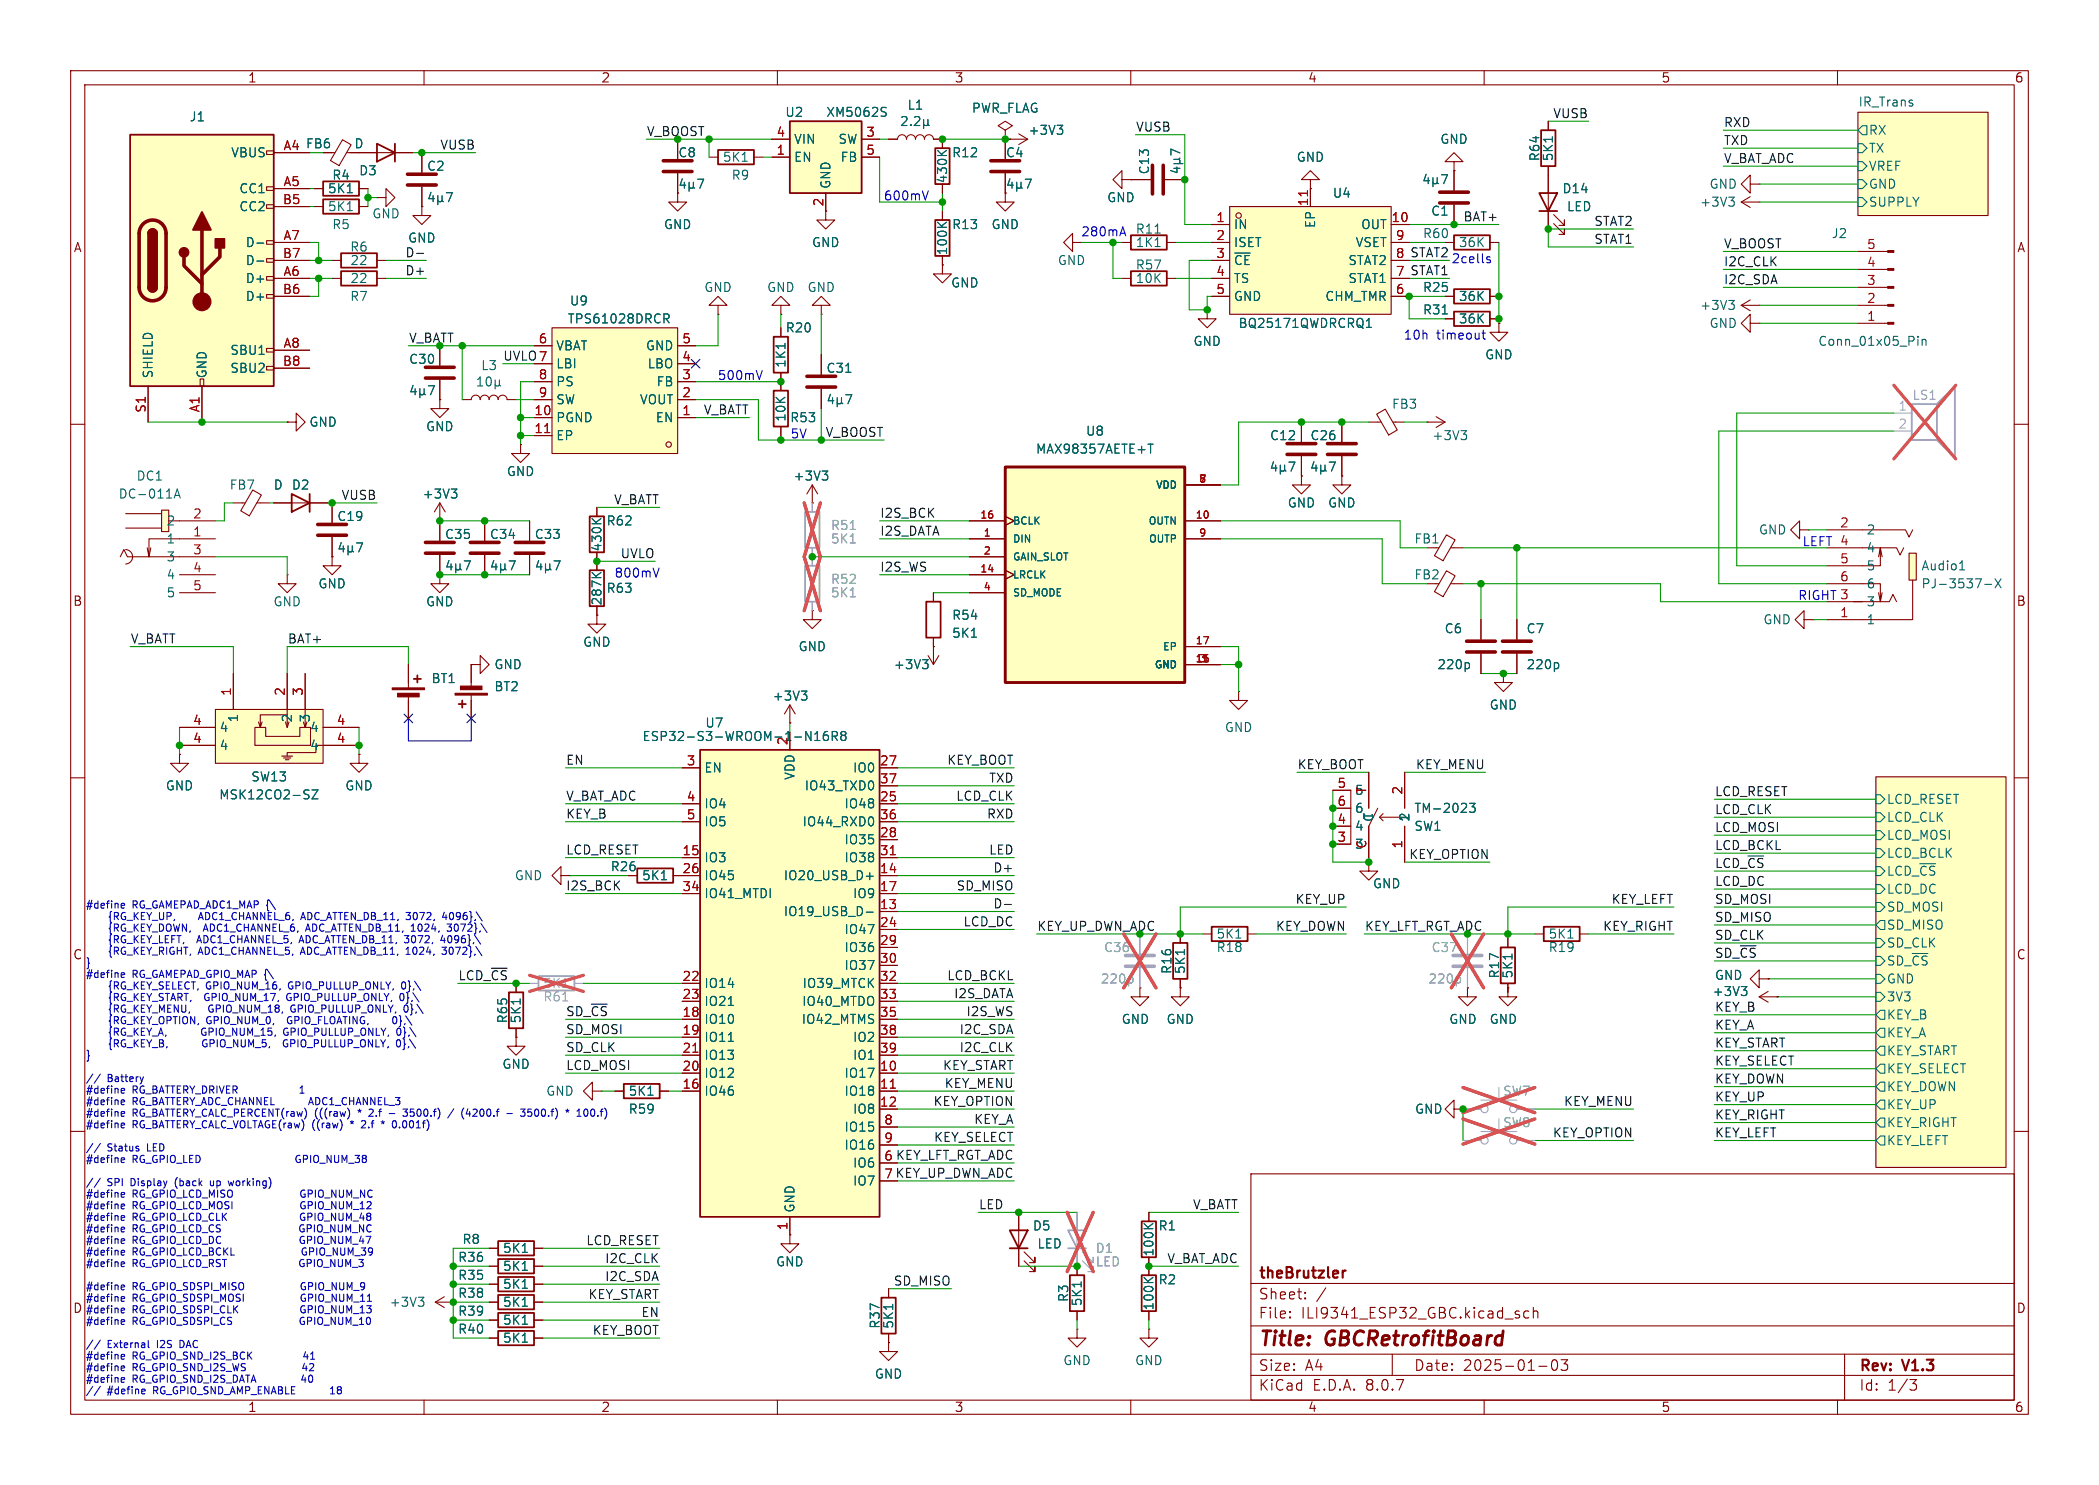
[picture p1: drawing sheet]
<svg xmlns="http://www.w3.org/2000/svg" width="297mm" height="210mm" viewBox="0 0 297 210" stroke-linecap="round" stroke-linejoin="round" font-family="sans-serif">
<defs><g id="words">
<g font-size="2.8" fill="#840000">
<text x="178" y="190.9">Title:</text>
<text x="187.7" y="190.9">GBCRetrofitBoard</text>
</g>
<g font-size="2.1" fill="#840000">
<text x="178" y="184">Sheet:</text>
<text x="178" y="181.2">theBrutzler</text>
<text x="178" y="186.7">File:</text>
<text x="184.1" y="186.7">ILI9341_ESP32_GBC.kicad_sch</text>
<text x="178" y="196.9">KiCad</text>
<text x="178" y="194.1">Size:</text>
<text x="184.7" y="194.1">A4</text>
<text x="185.7" y="196.9">E.D.A.</text>
<text x="193.3" y="196.9">8.0.7</text>
<text x="200" y="194.1">Date:</text>
<text x="207" y="194.1">2025-01-03</text>
<text x="263" y="194.3">Rev:</text>
<text x="263" y="196.9">Id:</text>
<text x="267.1" y="196.9">1/3</text>
<text x="269.4" y="194.3">V1.3</text>
</g>
<g font-size="1.8" fill="#840000">
<text x="35" y="11.9">1</text>
<text x="85" y="11.9">2</text>
<text x="135" y="11.9">3</text>
<text x="185" y="11.9">4</text>
<text x="235" y="11.9">5</text>
<text x="285" y="11.9">6</text>
<text x="40" y="21.3">A4 FB6</text>
<text x="116.6" y="29.3" transform="rotate(-90 116.6 29.3)">2</text>
<text x="10.3" y="35.9">A</text>
<text x="285.3" y="35.9">A</text>
<text x="10.3" y="85.9">B</text>
<text x="285.3" y="85.9">B</text>
<text x="10.3" y="135.9">C</text>
<text x="285.3" y="135.9">C</text>
<text x="10.3" y="185.9">D</text>
<text x="285.3" y="185.9">D</text>
<text x="35" y="199.9">1</text>
<text x="85" y="199.9">2</text>
<text x="135" y="199.9">3</text>
<text x="185" y="199.9">4</text>
<text x="235" y="199.9">5</text>
<text x="285" y="199.9">6</text>
</g>
<g font-size="1.8" fill="#006464">
<text x="26.7" y="17.4">J1</text>
<text x="111" y="16.7">U2</text>
<text x="116.8" y="16.7">XM5062S</text>
<text x="128.3" y="15.7">L1</text>
<text x="137.4" y="16.2">PWR_FLAG</text>
<text x="262.9" y="15.2">IR_Trans</text>
<text x="32.6" y="22.5">VBUS</text>
<text x="50.1" y="21.2">D</text>
<text x="95.9" y="22.5">C8</text>
<text x="102.2" y="23.1">5K1</text>
<text x="112.3" y="23.1">EN</text>
<text x="112.3" y="20.5">VIN</text>
<text x="118.5" y="20.5">SW</text>
<text x="118.9" y="23.1">FB</text>
<text x="134.6" y="22.5">R12</text>
<text x="142.2" y="22.5">C4</text>
<text x="145.4" y="19.3">+3V3</text>
<text x="183.4" y="23.1">GND</text>
<text x="203.7" y="20.5">GND</text>
<text x="218" y="22.9" transform="rotate(-90 218 22.9)">R64</text>
<text x="219.9" y="22.9" transform="rotate(-90 219.9 22.9)">5K1</text>
<text x="264.4" y="19.3">RX</text>
<text x="264.4" y="21.8">TX</text>
<text x="33.8" y="27.5">CC1</text>
<text x="46.3" y="27.5">5K1</text>
<text x="46.9" y="25.6">R4</text>
<text x="50.7" y="25">D3</text>
<text x="60.3" y="24.4">C2</text>
<text x="103.4" y="25.6">R9</text>
<text x="117.7" y="26.8" transform="rotate(-90 117.7 26.8)">GND</text>
<text x="134.2" y="26" transform="rotate(-90 134.2 26)">430K</text>
<text x="156.6" y="28.8">GND</text>
<text x="162.8" y="24.8" transform="rotate(-90 162.8 24.8)">C13</text>
<text x="188.5" y="28.2">U4</text>
<text x="221" y="27.5">D14</text>
<text x="240.5" y="29.4">+3V3</text>
<text x="241.8" y="26.9">GND</text>
<text x="264.4" y="29.4">SUPPLY</text>
<text x="264.4" y="24.4">VREF</text>
<text x="264.4" y="26.9">GND</text>
<text x="33.8" y="30.1">CC2</text>
<text x="34.7" y="35.2">D-</text>
<text x="46.3" y="30.1">5K1</text>
<text x="46.9" y="32.6">R5</text>
<text x="49.5" y="35.8">R6</text>
<text x="52.6" y="31.1">GND</text>
<text x="57.7" y="34.5">GND</text>
<text x="93.8" y="32.6">GND</text>
<text x="114.8" y="35.2">GND</text>
<text x="134.6" y="32.6">R13</text>
<text x="140.2" y="32.6">GND</text>
<text x="160.6" y="33.2">R11</text>
<text x="160.6" y="35.2">1K1</text>
<text x="174.5" y="32.6">IN</text>
<text x="174.5" y="35.2">ISET</text>
<text x="186.3" y="32.3" transform="rotate(-90 186.3 32.3)">EP</text>
<text x="191.7" y="35.2">VSET</text>
<text x="192.5" y="32.6">OUT</text>
<text x="201.3" y="33.9">R60</text>
<text x="202.4" y="30.7">C1</text>
<text x="206.3" y="35.2">36K</text>
<text x="221.6" y="30.1">LED</text>
<text x="259.1" y="33.9">J2</text>
<text x="34.7" y="40.2">D+</text>
<text x="34.7" y="37.7">D-</text>
<text x="49.5" y="40.2">22</text>
<text x="49.5" y="37.7">22</text>
<text x="99.6" y="41.5">GND</text>
<text x="108.5" y="41.5">GND</text>
<text x="114.2" y="41.5">GND</text>
<text x="134.2" y="36.2" transform="rotate(-90 134.2 36.2)">100K</text>
<text x="134.5" y="40.9">GND</text>
<text x="149.6" y="37.7">GND</text>
<text x="160.6" y="38.3">R57</text>
<text x="160.6" y="40.2">10K</text>
<text x="174.5" y="37.7">~{CE}</text>
<text x="174.5" y="40.2">TS</text>
<text x="190.7" y="40.2">STAT1</text>
<text x="190.7" y="37.7">STAT2</text>
<text x="201.3" y="41.5">R25</text>
<text x="34.7" y="42.8">D+</text>
<text x="49.5" y="42.8">R7</text>
<text x="80.2" y="45.9">TPS61028DRCR</text>
<text x="80.5" y="43.4">U9</text>
<text x="111.1" y="47.2">R20</text>
<text x="174.5" y="42.8">GND</text>
<text x="175.2" y="46.6">BQ25171QWDRCRQ1</text>
<text x="187.4" y="42.8">CHM_TMR</text>
<text x="201.3" y="44.7">R31</text>
<text x="206.3" y="45.9">36K</text>
<text x="206.3" y="42.8">36K</text>
<text x="240.5" y="44">+3V3</text>
<text x="241.8" y="46.6">GND</text>
<text x="21.8" y="53.6" transform="rotate(-90 21.8 53.6)">SHIELD</text>
<text x="29.4" y="53.6" transform="rotate(-90 29.4 53.6)">GND</text>
<text x="32.5" y="50.4">SBU1</text>
<text x="32.5" y="52.9">SBU2</text>
<text x="57.8" y="51.7">C30</text>
<text x="68" y="52.6">L3</text>
<text x="78.6" y="49.8">VBAT</text>
<text x="78.6" y="52.3">LBI</text>
<text x="91.3" y="49.8">GND</text>
<text x="91.5" y="52.3">LBO</text>
<text x="111.4" y="52.1" transform="rotate(-90 111.4 52.1)">1K1</text>
<text x="116.8" y="52.9">C31</text>
<text x="168.8" y="49.1">GND</text>
<text x="210.1" y="51">GND</text>
<text x="257.2" y="49.1">Conn_01x05_Pin</text>
<text x="78.6" y="59.9">PGND</text>
<text x="78.6" y="54.8">PS</text>
<text x="78.6" y="57.4">SW</text>
<text x="90.5" y="57.4">VOUT</text>
<text x="92.7" y="59.9">EN</text>
<text x="92.8" y="54.8">FB</text>
<text x="111.4" y="59.7" transform="rotate(-90 111.4 59.7)">10K</text>
<text x="111.7" y="59.9">R53</text>
<text x="196.9" y="58">FB3</text>
<text x="43.7" y="60.6">GND</text>
<text x="60.2" y="61.2">GND</text>
<text x="78.6" y="62.5">EP</text>
<text x="146.5" y="64.4">MAX98357AETE+T</text>
<text x="153.6" y="61.8">U8</text>
<text x="179.6" y="62.5">C12</text>
<text x="185.3" y="62.5">C26</text>
<text x="202.6" y="62.5">+3V3</text>
<text x="16.7" y="70.7">DC-011A</text>
<text x="19.2" y="68.2">DC1</text>
<text x="32.4" y="69.4">FB7</text>
<text x="38.6" y="69.4">D</text>
<text x="41.2" y="69.4">D2</text>
<text x="59.7" y="70.7">+3V3</text>
<text x="71.6" y="67.5">GND</text>
<text x="112.2" y="68.2">+3V3</text>
<text x="182.1" y="72">GND</text>
<text x="187.8" y="72">GND</text>
<text x="23.5" y="77.1">1</text>
<text x="23.5" y="74.5">2</text>
<text x="47.6" y="73.9">C19</text>
<text x="62.9" y="76.4">C35</text>
<text x="69.2" y="76.4">C34</text>
<text x="75.6" y="76.4">C33</text>
<text x="85.7" y="74.5">R62</text>
<text x="200" y="77.1">FB1</text>
<text x="248.8" y="75.8">GND</text>
<text x="264" y="75.8">2</text>
<text x="23.5" y="79.6">3</text>
<text x="23.5" y="82.1">4</text>
<text x="45" y="83.4">GND</text>
<text x="85.3" y="78.1" transform="rotate(-90 85.3 78.1)">430K</text>
<text x="200" y="82.1">FB2</text>
<text x="264" y="78.3">4</text>
<text x="264" y="80.9">5</text>
<text x="264" y="83.4">6</text>
<text x="271.8" y="80.9">Audio1</text>
<text x="271.8" y="83.4">PJ-3537-X</text>
<text x="23.5" y="84.7">5</text>
<text x="38.6" y="86">GND</text>
<text x="60.2" y="86">GND</text>
<text x="85.3" y="85.7" transform="rotate(-90 85.3 85.7)">287K</text>
<text x="85.7" y="84">R63</text>
<text x="134.6" y="87.9">R54</text>
<text x="204.3" y="89.8">C6</text>
<text x="215.9" y="89.8">C7</text>
<text x="249.4" y="88.5">GND</text>
<text x="264" y="88.5">1</text>
<text x="264" y="86">3</text>
<text x="69.9" y="94.8">GND</text>
<text x="82.4" y="91.7">GND</text>
<text x="112.9" y="92.3">GND</text>
<text x="126.4" y="94.8">+3V3</text>
<text x="134.6" y="90.4">5K1</text>
<text x="203.3" y="94.8">220p</text>
<text x="215.9" y="94.8">220p</text>
<text x="61" y="96.8">BT1</text>
<text x="69.9" y="98">BT2</text>
<text x="109.2" y="99.3">+3V3</text>
<text x="210.7" y="100.6">GND</text>
<text x="31" y="106.3">4</text>
<text x="31" y="103.7">4</text>
<text x="33.9" y="102.3" transform="rotate(-90 33.9 102.3)">1</text>
<text x="41.5" y="102.3" transform="rotate(-90 41.5 102.3)">2</text>
<text x="43.8" y="106.3">4</text>
<text x="43.8" y="103.7">4</text>
<text x="44" y="102.3" transform="rotate(-90 44 102.3)">3</text>
<text x="90.8" y="105">ESP32-S3-WROOM-1-N16R8</text>
<text x="99.7" y="103.1">U7</text>
<text x="173.2" y="103.7">GND</text>
<text x="23.4" y="112">GND</text>
<text x="30.9" y="113.3">MSK12CO2-SZ</text>
<text x="35.5" y="110.7">SW13</text>
<text x="48.8" y="112">GND</text>
<text x="99.6" y="109.4">EN</text>
<text x="112.6" y="110.4" transform="rotate(-90 112.6 110.4)">VDD</text>
<text x="113.8" y="112">IO43_TXD0</text>
<text x="120.6" y="109.4">IO0</text>
<text x="266.9" y="113.9">LCD_RESET</text>
<text x="99.6" y="114.5">IO4</text>
<text x="99.6" y="117.1">IO5</text>
<text x="113.5" y="117.1">IO44_RXD0</text>
<text x="119.4" y="114.5">IO48</text>
<text x="119.4" y="119.6">IO35</text>
<text x="191.6" y="117.7">4</text>
<text x="191.6" y="115.2">6</text>
<text x="194.5" y="116" transform="rotate(-90 194.5 116)">T</text>
<text x="199.6" y="116.3" transform="rotate(-90 199.6 116.3)">1</text>
<text x="200" y="117.7">SW1</text>
<text x="200" y="115.2">TM-2023</text>
<text x="266.9" y="119">LCD_MOSI</text>
<text x="266.9" y="116.4">LCD_CLK</text>
<text x="72.8" y="124.7">GND</text>
<text x="86.3" y="123.4">R26</text>
<text x="90.8" y="124.7">5K1</text>
<text x="99.6" y="122.1">IO3</text>
<text x="99.6" y="124.7">IO45</text>
<text x="110.8" y="124.7">IO20_USB_D+</text>
<text x="119.4" y="122.1">IO38</text>
<text x="194.2" y="125.8">GND</text>
<text x="266.9" y="121.5">LCD_BCLK</text>
<text x="266.9" y="124.1">LCD_~{CS}</text>
<text x="99.6" y="127.2">IO41_MTDI</text>
<text x="110.8" y="129.8">IO19_USB_D-</text>
<text x="120.6" y="127.2">IO9</text>
<text x="266.9" y="131.7">SD_MISO</text>
<text x="266.9" y="126.6">LCD_DC</text>
<text x="266.9" y="129.1">SD_MOSI</text>
<text x="119.4" y="132.3">IO47</text>
<text x="119.4" y="134.8">IO36</text>
<text x="119.4" y="137.4">IO37</text>
<text x="166" y="137.8" transform="rotate(-90 166 137.8)">R16</text>
<text x="167.9" y="137.8" transform="rotate(-90 167.9 137.8)">5K1</text>
<text x="172" y="134.8">R18</text>
<text x="172" y="132.9">5K1</text>
<text x="219" y="134.8">R19</text>
<text x="219" y="132.9">5K1</text>
<text x="266.9" y="136.8">SD_~{CS}</text>
<text x="266.9" y="134.2">SD_CLK</text>
<text x="99.6" y="139.9">IO14</text>
<text x="99.6" y="142.5">IO21</text>
<text x="113.4" y="142.5">IO40_MTDO</text>
<text x="113.5" y="139.9">IO39_MTCK</text>
<text x="212.3" y="138.5" transform="rotate(-90 212.3 138.5)">R17</text>
<text x="214.2" y="138.5" transform="rotate(-90 214.2 138.5)">5K1</text>
<text x="242.2" y="141.1">+3V3</text>
<text x="242.6" y="138.8">GND</text>
<text x="266.9" y="141.8">3V3</text>
<text x="266.9" y="139.3">GND</text>
<text x="72" y="144.8" transform="rotate(-90 72 144.8)">R65</text>
<text x="73.9" y="144.8" transform="rotate(-90 73.9 144.8)">5K1</text>
<text x="99.6" y="145">IO10</text>
<text x="99.6" y="147.5">IO11</text>
<text x="113.3" y="145">IO42_MTMS</text>
<text x="120.6" y="147.5">IO2</text>
<text x="158.6" y="145">GND</text>
<text x="165" y="145">GND</text>
<text x="205" y="145">GND</text>
<text x="210.7" y="145">GND</text>
<text x="266.9" y="149.5">KEY_START</text>
<text x="266.9" y="146.9">KEY_A</text>
<text x="266.9" y="144.4">KEY_B</text>
<text x="71" y="151.4">GND</text>
<text x="77.2" y="155.2">GND</text>
<text x="88.9" y="155.2">5K1</text>
<text x="99.6" y="155.2">IO46</text>
<text x="99.6" y="152.6">IO12</text>
<text x="99.6" y="150.1">IO13</text>
<text x="119.4" y="152.6">IO17</text>
<text x="119.4" y="155.2">IO18</text>
<text x="120.6" y="150.1">IO1</text>
<text x="266.9" y="154.5">KEY_DOWN</text>
<text x="266.9" y="152">KEY_SELECT</text>
<text x="88.9" y="157.7">R59</text>
<text x="119.4" y="160.2">IO15</text>
<text x="120.6" y="157.7">IO8</text>
<text x="200.1" y="157.7">GND</text>
<text x="266.9" y="159.6">KEY_RIGHT</text>
<text x="266.9" y="157.1">KEY_UP</text>
<text x="119.4" y="162.8">IO16</text>
<text x="120.6" y="165.3">IO6</text>
<text x="120.6" y="167.9">IO7</text>
<text x="266.9" y="162.2">KEY_LEFT</text>
<text x="112.6" y="171.6" transform="rotate(-90 112.6 171.6)">GND</text>
<text x="64.7" y="178.7">R36</text>
<text x="65.3" y="176.1">R8</text>
<text x="71.1" y="177.4">5K1</text>
<text x="71.1" y="179.9">5K1</text>
<text x="109.7" y="179.3">GND</text>
<text x="146.1" y="174.2">D5</text>
<text x="146.7" y="176.8">LED</text>
<text x="163.4" y="177.8" transform="rotate(-90 163.4 177.8)">100K</text>
<text x="163.8" y="174.2">R1</text>
<text x="55" y="185">+3V3</text>
<text x="64.7" y="183.7">R38</text>
<text x="64.7" y="181.2">R35</text>
<text x="71.1" y="185">5K1</text>
<text x="71.1" y="182.5">5K1</text>
<text x="151.4" y="184.2" transform="rotate(-90 151.4 184.2)">R3</text>
<text x="153.3" y="184.8" transform="rotate(-90 153.3 184.8)">5K1</text>
<text x="163.4" y="185.4" transform="rotate(-90 163.4 185.4)">100K</text>
<text x="163.8" y="181.8">R2</text>
<text x="64.7" y="188.8">R40</text>
<text x="64.7" y="186.3">R39</text>
<text x="71.1" y="190.1">5K1</text>
<text x="71.1" y="187.6">5K1</text>
<text x="124.7" y="188" transform="rotate(-90 124.7 188)">R37</text>
<text x="126.6" y="188" transform="rotate(-90 126.6 188)">5K1</text>
<text x="123.7" y="195.2">GND</text>
<text x="150.4" y="193.3">GND</text>
<text x="160.5" y="193.3">GND</text>
</g>
<g font-size="1.8" fill="#0f0f0f">
<text x="219.7" y="16.8">VUSB</text>
<text x="62.2" y="21.2">VUSB</text>
<text x="160.7" y="18.7">VUSB</text>
<text x="243.8" y="20.6">TXD</text>
<text x="243.8" y="18.1">RXD</text>
<text x="243.8" y="23.1">V_BAT_ADC</text>
<text x="207" y="31.4">BAT+</text>
<text x="225.5" y="34.6">STAT1</text>
<text x="225.5" y="32">STAT2</text>
<text x="243.8" y="35.2">V_BOOST</text>
<text x="57.3" y="36.5">D-</text>
<text x="57.3" y="39">D+</text>
<text x="197.4" y="39.1">7 STAT1</text>
<text x="197.4" y="36.6">8 STAT2</text>
<text x="243.8" y="37.8">I2C_CLK</text>
<text x="243.8" y="40.3">I2C_SDA</text>
<text x="71.1" y="51.1">UVLO7</text>
<text x="99.5" y="58.7">V_BATT</text>
<text x="116.7" y="61.9">V_BOOST</text>
<text x="48.2" y="70.8">VUSB</text>
<text x="86.8" y="71.4">V_BATT</text>
<text x="124.5" y="75.9">I2S_DATA</text>
<text x="124.5" y="73.3">I2S_BCK</text>
<text x="87.7" y="79">UVLO</text>
<text x="124.5" y="80.9">I2S_WS</text>
<text x="18.4" y="91.1">V_BATT</text>
<text x="40.6" y="91.1">BAT+</text>
<text x="80" y="108.2">EN</text>
<text x="80" y="113.3">V_BAT_ADC</text>
<text x="133.9" y="108.2">KEY_BOOT</text>
<text x="135.2" y="113.3">LCD_CLK</text>
<text x="139.9" y="110.8">TXD</text>
<text x="183.5" y="108.9">KEY_BOOT</text>
<text x="200.2" y="108.9">KEY_MENU</text>
<text x="242.6" y="112.7">LCD_RESET</text>
<text x="80" y="115.9">KEY_B</text>
<text x="139.6" y="115.9">RXD</text>
<text x="242.6" y="115.2">LCD_CLK</text>
<text x="242.6" y="117.8">LCD_MOSI</text>
<text x="80" y="120.9">LCD_RESET</text>
<text x="139.9" y="120.9">LED</text>
<text x="140.5" y="123.5">D+</text>
<text x="199.3" y="121.6">KEY_OPTION</text>
<text x="242.6" y="120.3">LCD_BCKL</text>
<text x="242.6" y="125.4">LCD_DC</text>
<text x="242.6" y="122.8">LCD_~{CS}</text>
<text x="80" y="126">I2S_BCK</text>
<text x="135.3" y="126">SD_MISO</text>
<text x="136.2" y="131.1">LCD_DC</text>
<text x="140.5" y="128.6">D-</text>
<text x="180.4" y="131.7">KEY_DOWN</text>
<text x="183.2" y="127.9">KEY_UP</text>
<text x="226.7" y="131.7">KEY_RIGHT</text>
<text x="227.9" y="127.9">KEY_LEFT</text>
<text x="242.6" y="127.9">SD_MOSI</text>
<text x="242.6" y="130.5">SD_MISO</text>
<text x="242.6" y="135.5">SD_~{CS}</text>
<text x="242.6" y="133">SD_CLK</text>
<text x="80" y="143.8">SD_~{CS}</text>
<text x="133.9" y="138.7">LCD_BCKL</text>
<text x="134.9" y="141.3">I2S_DATA</text>
<text x="136.7" y="143.8">I2S_WS</text>
<text x="242.6" y="143.2">KEY_B</text>
<text x="80" y="148.9">SD_CLK</text>
<text x="80" y="146.3">SD_MOSI</text>
<text x="135.7" y="148.9">I2C_CLK</text>
<text x="135.7" y="146.3">I2C_SDA</text>
<text x="242.6" y="148.2">KEY_START</text>
<text x="242.6" y="145.7">KEY_A</text>
<text x="80" y="151.4">LCD_MOSI</text>
<text x="133.3" y="151.4">KEY_START</text>
<text x="133.6" y="154">KEY_MENU</text>
<text x="242.6" y="150.8">KEY_SELECT</text>
<text x="242.6" y="153.3">KEY_DOWN</text>
<text x="242.6" y="155.9">KEY_UP</text>
<text x="132" y="156.5">KEY_OPTION</text>
<text x="132.1" y="161.6">KEY_SELECT</text>
<text x="137.7" y="159">KEY_A</text>
<text x="219.6" y="160.9">KEY_OPTION</text>
<text x="221.2" y="156.5">KEY_MENU</text>
<text x="242.6" y="158.4">KEY_RIGHT</text>
<text x="242.6" y="160.9">KEY_LEFT</text>
<text x="125" y="164.2">6 KEY_LFT_RGT_ADC</text>
<text x="125" y="166.8">7 KEY_UP_DWN_ADC</text>
<text x="138.4" y="171.1">LED</text>
<text x="168.7" y="171.1">V_BATT</text>
<text x="82.9" y="176.2">LCD_RESET</text>
<text x="85.5" y="178.7">I2C_CLK</text>
<text x="165.1" y="178.7">V_BAT_ADC</text>
<text x="83.2" y="183.8">KEY_START</text>
<text x="85.5" y="181.3">I2C_SDA</text>
<text x="126.4" y="181.9">SD_MISO</text>
<text x="83.8" y="188.9">KEY_BOOT</text>
<text x="90.7" y="186.3">EN</text>
</g>
<g font-size="1.8" fill="#009600">
<text x="91.4" y="19.3">V_BOOST</text>
<text x="57.8" y="48.5">V_BATT</text>
<text x="146.7" y="131.7">KEY_UP_DWN_ADC</text>
<text x="193" y="131.7">KEY_LFT_RGT_ADC</text>
<text x="64.8" y="138.7">LCD_~{CS}</text>
</g>
<g font-size="1.8" fill="#a90000">
<text x="109.8" y="22">1</text>
<text x="109.8" y="19.4">4</text>
<text x="122.5" y="19.4">3</text>
<text x="122.5" y="22">5</text>
<text x="39.9" y="29">B5</text>
<text x="40" y="26.4">A5</text>
<text x="185.2" y="29.3" transform="rotate(-90 185.2 29.3)">11</text>
<text x="40" y="34">A7</text>
<text x="172" y="31.5">1</text>
<text x="172" y="34">2</text>
<text x="196.8" y="31.5">10</text>
<text x="197.4" y="34">9</text>
<text x="264.1" y="35.3">5</text>
<text x="39.9" y="41.7">B6</text>
<text x="39.9" y="36.6">B7</text>
<text x="40" y="39.1">A6</text>
<text x="172" y="36.6">3</text>
<text x="172" y="39.1">4</text>
<text x="172" y="41.7">5</text>
<text x="197.4" y="41.7">6</text>
<text x="197.4" y="39.1">7</text>
<text x="197.4" y="36.6">8</text>
<text x="264.1" y="40.4">3</text>
<text x="264.1" y="37.8">4</text>
<text x="264.1" y="45.5">1</text>
<text x="264.1" y="42.9">2</text>
<text x="39.9" y="51.8">B8</text>
<text x="40" y="49.3">A8</text>
<text x="76.1" y="48.6">6</text>
<text x="76.1" y="53.7">8</text>
<text x="76.1" y="51.2">7</text>
<text x="96.4" y="53.7">3</text>
<text x="96.4" y="51.2">4</text>
<text x="96.4" y="48.6">5</text>
<text x="20.7" y="58.5" transform="rotate(-90 20.7 58.5)">S1</text>
<text x="28.3" y="58.4" transform="rotate(-90 28.3 58.4)">A1</text>
<text x="75.5" y="58.8">10</text>
<text x="76.1" y="56.3">9</text>
<text x="96.4" y="58.8">1</text>
<text x="96.4" y="56.3">2</text>
<text x="75.5" y="61.3">11</text>
<text x="27.2" y="75.9">1</text>
<text x="27.2" y="73.4">2</text>
<text x="260.3" y="74.7">2</text>
<text x="27.2" y="78.5">3</text>
<text x="27.2" y="81">4</text>
<text x="27.2" y="83.6">5</text>
<text x="260.3" y="79.8">5</text>
<text x="260.3" y="82.3">6</text>
<text x="260.3" y="87.4">1</text>
<text x="32.8" y="98.5" transform="rotate(-90 32.8 98.5)">1</text>
<text x="40.4" y="98.5" transform="rotate(-90 40.4 98.5)">2</text>
<text x="42.9" y="98.5" transform="rotate(-90 42.9 98.5)">3</text>
<text x="27.2" y="105.2">4</text>
<text x="27.2" y="102.6">4</text>
<text x="47.6" y="105.2">4</text>
<text x="47.6" y="102.6">4</text>
<text x="111.5" y="105.5" transform="rotate(-90 111.5 105.5)">2</text>
<text x="97.1" y="108.3">3</text>
<text x="97.1" y="113.4">4</text>
<text x="124.4" y="113.4">25</text>
<text x="124.4" y="108.3">27</text>
<text x="124.4" y="110.9">37</text>
<text x="189.2" y="111.5">5</text>
<text x="191.6" y="112.6">5</text>
<text x="193.4" y="112.3" transform="rotate(-90 193.4 112.3)">T</text>
<text x="198.5" y="112.5" transform="rotate(-90 198.5 112.5)">2</text>
<text x="97.1" y="116">5</text>
<text x="124.4" y="118.5">28</text>
<text x="124.4" y="116">36</text>
<text x="189.2" y="119.1">3</text>
<text x="189.2" y="116.6">4</text>
<text x="189.2" y="114">6</text>
<text x="96.5" y="121">15</text>
<text x="96.5" y="123.6">26</text>
<text x="124.4" y="123.6">14</text>
<text x="124.4" y="121">31</text>
<text x="191.6" y="120.2">3</text>
<text x="193.4" y="120.1" transform="rotate(-90 193.4 120.1)">C</text>
<text x="198.5" y="120.1" transform="rotate(-90 198.5 120.1)">1</text>
<text x="96.5" y="126.1">34</text>
<text x="124.4" y="128.7">13</text>
<text x="124.4" y="126.1">17</text>
<text x="124.4" y="131.2">24</text>
<text x="124.4" y="133.7">29</text>
<text x="124.4" y="136.3">30</text>
<text x="96.5" y="143.9">18</text>
<text x="96.5" y="138.8">22</text>
<text x="96.5" y="141.4">23</text>
<text x="124.4" y="138.8">32</text>
<text x="124.4" y="141.4">33</text>
<text x="124.4" y="143.9">35</text>
<text x="96.5" y="146.4">19</text>
<text x="96.5" y="149">21</text>
<text x="124.4" y="146.4">38</text>
<text x="124.4" y="149">39</text>
<text x="96.5" y="154.1">16</text>
<text x="96.5" y="151.5">20</text>
<text x="124.4" y="151.5">10</text>
<text x="124.4" y="154.1">11</text>
<text x="124.4" y="156.6">12</text>
<text x="125" y="159.1">8</text>
<text x="125" y="161.7">9</text>
<text x="125" y="164.2">6</text>
<text x="125" y="166.8">7</text>
<text x="111.5" y="174.1" transform="rotate(-90 111.5 174.1)">1</text>
</g>
<g font-size="1.8" fill="#0000c2">
<text x="125" y="28.6">600mV</text>
<text x="152.9" y="33.6">280mA</text>
<text x="205.3" y="37.4">2cells</text>
<text x="101.5" y="54">500mV</text>
<text x="198.5" y="48.2">10h</text>
<text x="203.3" y="48.2">timeout</text>
<text x="111.8" y="62.2">5V</text>
<text x="255" y="77.4">LEFT 4</text>
<text x="86.9" y="81.9">800mV</text>
<text x="254.4" y="85.1">RIGHT 3</text>
</g>
<g font-size="1.8" fill="#aaa">
<text x="268.5" y="58.2">1</text>
<text x="268.5" y="60.7">2</text>
</g>
<g font-size="1.8" fill="#989898">
<text x="270.5" y="56.7">LS1</text>
<text x="117.5" y="75.2">R51</text>
<text x="117.5" y="77.1">5K1</text>
<text x="117.5" y="82.8">R52</text>
<text x="117.5" y="84.7">5K1</text>
<text x="156.1" y="134.8">C36</text>
<text x="202.5" y="134.8">C37</text>
<text x="76.8" y="141.8">R61</text>
<text x="76.8" y="139.9">5K1</text>
<text x="155.7" y="139.3">220p</text>
<text x="202" y="139.3">220p</text>
<text x="212.6" y="155.2">SW7</text>
<text x="212.6" y="159.6">SW8</text>
<text x="154.9" y="177.4">D1</text>
<text x="154.9" y="179.3">LED</text>
</g>
<g font-size="1.4" fill="#006464">
<text x="163.5" y="69.3">VDD</text>
<text x="143.3" y="76.9">DIN</text>
<text x="143.3" y="74.4">BCLK</text>
<text x="162.4" y="74.4">OUTN</text>
<text x="162.5" y="76.9">OUTP</text>
<text x="143.3" y="82">LRCLK</text>
<text x="143.3" y="79.5">GAIN_SLOT</text>
<text x="143.3" y="84.6">SD_MODE</text>
<text x="163.3" y="94.7">GND</text>
<text x="164.4" y="92.2">EP</text>
</g>
<g font-size="1.4" fill="#a90000">
<text x="169.6" y="68.3">7</text>
<text x="138.6" y="73.4">16</text>
<text x="139.1" y="75.9">1</text>
<text x="169.1" y="73.4">10</text>
<text x="169.6" y="75.9">9</text>
<text x="138.6" y="81">14</text>
<text x="139.1" y="78.5">2</text>
<text x="139.1" y="83.6">4</text>
<text x="169.1" y="93.7">11</text>
<text x="169.1" y="93.7">15</text>
<text x="169.1" y="91.2">17</text>
<text x="169.6" y="93.7">3</text>
</g>
<g font-size="1.4" fill="#0000c2">
<text x="12.1" y="128.7">#define</text>
<text x="16.2" y="130.3">{RG_KEY_UP,</text>
<text x="16.2" y="132">{RG_KEY_DOWN,</text>
<text x="18.8" y="128.7">RG_GAMEPAD_ADC1_MAP {\</text>
<text x="29.9" y="130.3">ADC1_CHANNEL_6,</text>
<text x="30.1" y="132">ADC1_CHANNEL_6,</text>
<text x="44.6" y="130.3">ADC_ATTEN_DB_11,</text>
<text x="44.8" y="132">ADC_ATTEN_DB_11,</text>
<text x="59.7" y="130.3">3072,</text>
<text x="59.9" y="132">1024,</text>
<text x="65.1" y="130.3">4096},\</text>
<text x="65.3" y="132">3072},\</text>
<text x="12.1" y="136.9">}</text>
<text x="16.2" y="133.6">{RG_KEY_LEFT,</text>
<text x="16.2" y="135.2">{RG_KEY_RIGHT,</text>
<text x="29.1" y="135.2">ADC1_CHANNEL_5,</text>
<text x="29.2" y="133.6">ADC1_CHANNEL_5,</text>
<text x="43.8" y="135.2">ADC_ATTEN_DB_11,</text>
<text x="43.9" y="133.6">ADC_ATTEN_DB_11,</text>
<text x="58.9" y="135.2">1024,</text>
<text x="59" y="133.6">3072,</text>
<text x="64.3" y="135.2">3072},\</text>
<text x="64.4" y="133.6">4096},\</text>
<text x="12.1" y="138.5">#define</text>
<text x="16.2" y="140.1">{RG_KEY_SELECT,</text>
<text x="16.2" y="141.8">{RG_KEY_START,</text>
<text x="16.2" y="143.4">{RG_KEY_MENU,</text>
<text x="18.8" y="138.5">RG_GAMEPAD_GPIO_MAP {\</text>
<text x="30.2" y="140.1">GPIO_NUM_16,</text>
<text x="30.2" y="141.8">GPIO_NUM_17,</text>
<text x="31" y="143.4">GPIO_NUM_18,</text>
<text x="42" y="140.1">GPIO_PULLUP_ONLY,</text>
<text x="42" y="141.8">GPIO_PULLUP_ONLY,</text>
<text x="42.9" y="143.4">GPIO_PULLUP_ONLY,</text>
<text x="58.3" y="140.1">0},\</text>
<text x="58.3" y="141.8">0},\</text>
<text x="59.2" y="143.4">0},\</text>
<text x="12.1" y="150">}</text>
<text x="16.2" y="145.1">{RG_KEY_OPTION,</text>
<text x="16.2" y="146.7">{RG_KEY_A,</text>
<text x="16.2" y="148.3">{RG_KEY_B,</text>
<text x="30.2" y="145.1">GPIO_NUM_0,</text>
<text x="30.8" y="146.7">GPIO_NUM_15,</text>
<text x="30.9" y="148.3">GPIO_NUM_5,</text>
<text x="42.1" y="145.1">GPIO_FLOATING,</text>
<text x="42.6" y="146.7">GPIO_PULLUP_ONLY,</text>
<text x="42.8" y="148.3">GPIO_PULLUP_ONLY,</text>
<text x="12.1" y="154.9">#define</text>
<text x="15.2" y="153.2">Battery</text>
<text x="18.8" y="154.9">RG_BATTERY_DRIVER</text>
<text x="12.1" y="156.5">#define</text>
<text x="12.1" y="158.1">#define</text>
<text x="12.1" y="159.8">#define</text>
<text x="18.8" y="156.5">RG_BATTERY_ADC_CHANNEL</text>
<text x="18.8" y="158.1">RG_BATTERY_CALC_PERCENT(raw)</text>
<text x="18.8" y="159.8">RG_BATTERY_CALC_VOLTAGE(raw) ((raw)</text>
<text x="44.8" y="158.1">(((raw)</text>
<text x="45.2" y="156.5">ADC1_CHANNEL_3</text>
<text x="50.1" y="159.8">*</text>
<text x="51.1" y="158.1">*</text>
<text x="51.9" y="159.8">2.f</text>
<text x="52.9" y="158.1">2.f</text>
<text x="54.9" y="159.8">*</text>
<text x="56.7" y="159.8">0.001f)</text>
<text x="58.3" y="158.1">3500.f)</text>
<text x="64.9" y="158.1">/</text>
<text x="67" y="158.1">(4200.f</text>
<text x="73.7" y="158.1">-</text>
<text x="76" y="158.1">3500.f)</text>
<text x="82.6" y="158.1">*</text>
<text x="84.4" y="158.1">100.f)</text>
<text x="12.1" y="164.7">#define</text>
<text x="15.2" y="163">Status</text>
<text x="15.2" y="168">SPI</text>
<text x="18.7" y="168">Display</text>
<text x="18.8" y="164.7">RG_GPIO_LED</text>
<text x="21" y="163">LED</text>
<text x="25.2" y="168">(back</text>
<text x="30.4" y="168">up</text>
<text x="33.3" y="168">working)</text>
<text x="46.1" y="164.7">GPIO_NUM_38</text>
<text x="12.1" y="169.6">#define</text>
<text x="12.1" y="171.2">#define</text>
<text x="12.1" y="172.9">#define</text>
<text x="18.8" y="169.6">RG_GPIO_LCD_MISO</text>
<text x="18.8" y="171.2">RG_GPIO_LCD_MOSI</text>
<text x="18.8" y="172.9">RG_GPIO_LCD_CLK</text>
<text x="45.6" y="169.6">GPIO_NUM_NC</text>
<text x="45.6" y="171.2">GPIO_NUM_12</text>
<text x="45.8" y="172.9">GPIO_NUM_48</text>
<text x="12.1" y="174.5">#define</text>
<text x="12.1" y="176.1">#define</text>
<text x="12.1" y="177.8">#define</text>
<text x="12.1" y="179.4">#define</text>
<text x="18.8" y="174.5">RG_GPIO_LCD_CS</text>
<text x="18.8" y="176.1">RG_GPIO_LCD_DC</text>
<text x="18.8" y="177.8">RG_GPIO_LCD_BCKL</text>
<text x="18.8" y="179.4">RG_GPIO_LCD_RST</text>
<text x="45.7" y="179.4">GPIO_NUM_3</text>
<text x="45.8" y="177.8">GPIO_NUM_39</text>
<text x="45.9" y="174.5">GPIO_NUM_NC</text>
<text x="46" y="176.1">GPIO_NUM_47</text>
<text x="12.1" y="182.7">#define</text>
<text x="12.1" y="184.3">#define</text>
<text x="12.1" y="185.9">#define</text>
<text x="18.8" y="182.7">RG_GPIO_SDSPI_MISO</text>
<text x="18.8" y="184.3">RG_GPIO_SDSPI_MOSI</text>
<text x="18.8" y="185.9">RG_GPIO_SDSPI_CLK</text>
<text x="45.1" y="182.7">GPIO_NUM_9</text>
<text x="45.1" y="184.3">GPIO_NUM_11</text>
<text x="45.3" y="185.9">GPIO_NUM_13</text>
<text x="12.1" y="187.6">#define</text>
<text x="15.2" y="190.9">External</text>
<text x="18.8" y="187.6">RG_GPIO_SDSPI_CS</text>
<text x="22.4" y="190.9">I2S</text>
<text x="25.9" y="190.9">DAC</text>
<text x="45.5" y="187.6">GPIO_NUM_10</text>
<text x="12.1" y="192.5">#define</text>
<text x="12.1" y="194.1">#define</text>
<text x="12.1" y="195.8">#define</text>
<text x="15.2" y="197.4">#define</text>
<text x="18.8" y="192.5">RG_GPIO_SND_I2S_BCK</text>
<text x="18.8" y="194.1">RG_GPIO_SND_I2S_WS</text>
<text x="18.8" y="195.8">RG_GPIO_SND_I2S_DATA</text>
<text x="21.9" y="197.4">RG_GPIO_SND_AMP_ENABLE</text>
</g>
</g></defs>
<g fill="none" stroke="#840000" stroke-width=".15">
<path d="M10 10h277v190h-277zM12 12h273v186h-273zM60 10v2M110 10v2M160 10v2M210 10v2M260 10v2M262.9 15.9h18.4v14.6h-18.4zM116.8 29.8v1.3h1.3l-1.3 1.3-1.2-1.3h1.2M204.5 34.3h1.2M205.7 22.9h1.3l-1.3-1.3-1.2 1.3h1.2v1.2M205.7 24.1h.1"/>
<path d="M205.7 24.1v2.8M205.7 29v2.8M210.8 34.3h1.3M204.5 45.1h1.2M204.5 41.9h1.2M210.8 45.1h1.3M210.8 41.9h1.3M10 60h2M285 60h2M84.5 87v1.3h1.2l-1.2 1.2-1.3-1.2h1.3M84.5 87h.1M111.8 99.7l-.8 1.3"/>
<path d="M111.8 99.7v2.5M111.8 99.7l.7 1.3M114.9 86.4v1.2h-1.2l1.2 1.3 1.3-1.3h-1.3M114.9 86.4h.1M131.3 92.7l.8 1.3M132.1 91.4h.1M132.1 91.4v2.6M132.8 92.7l-.7 1.3M212.7 95.3v1.2h1.3l-1.3 1.3-1.2-1.3h1.2M212.7 95.3h.1M10 110h2M111.8 102.2h.1"/>
<path d="M265.4 109.9h18.4v55.2h-18.4zM285 110h2M10 160h2M177 166h108v32h-108zM285 160h2M60 198v2M110 198v2M160 198v2M177 194.5h108M177 191.5h108M177 187.5h108M177 181.5h108"/>
<path d="M182.5 186.3h.1l-.1 .1M182.5 186.3v.1M182.5 185.5v.1M182.5 185.5h.1l-.1 .1M184.7 183.6v.1M184.7 183.6h-.1l.1 .1M184.7 182.8v.1M184.7 182.8h-.1l.1 .1M187.6 182.1l-1.3 2M197 191.5v3M210 198v2M214.8 185.9l.2 .2v.2l-.2 .1"/>
<path d="M214.8 185.4l.2 .1M216.3 185.5l-.4-.1-.3 .3v.4l.1 .2 .2 .1 .4-.1M217 185.5a.37 .37 0 0 1 .6 .1v.8M217 184.9v1.5M217.7 193.2h1.2M219.7 192.4a.36 .36 0 0 1 .3-.1 .36 .36 0 0 1 .3 .3 .77 .77 0 0 1-.4 1.2 .91 .91 0 0 1-.2-1.4zM220.9 192.3h.9l-.5 .6a.41 .41 0 0 1 .5 .3v.3l-.1 .2-.6 .1-.2-.1M260 198v2M261 191.5v6.5M270.2 195.1h1l-.5 .6a.41 .41 0 0 1 .5 .3v.3l-.2 .2-.5 .1"/>
</g>
<path d="M190 179.7v1M190.4 179.7l-.3 .1-.1 .2" fill="none" stroke="#840000" stroke-width=".3"/>
<g fill="#ffffc2" stroke="#ffffc2" stroke-width=".14">
<path d="M262.9 15.9h18.4v14.6h-18.4z"/>
<path d="M265.4 109.9h18.4v55.2h-18.4z"/>
</g>
<g fill="none" stroke="#006464" stroke-width=".15">
<path d="M263.5 17.8h.7v1.3h-.7l-.6-.7zM201.8 24.6l-.3 1h.8M202.1 25.1v.9M202.8 25.1v1.3M202.8 25.8l.1 .2h.3l.2-.2M203.4 25.8l.1 .2M203.4 25.1v.7M204 24.7h.8l-.5 1.3M262.9 27.9h.6l.7 .7-.7 .6h-.6zM262.9 22.9h.6l.7 .6-.7 .6h-.6zM262.9 20.3h.6l.7 .7-.7 .6h-.6zM262.9 25.4h.6l.7 .6-.7 .7h-.6z"/>
<path d="M204.1 44.4h.7M113.4 97.7h.8l-.5 .5M113.9 98.2l.3 .3v.3l-.3 .2M130.5 93.3h.8l-.4 .5M131.1 93.8l.2 .2v.3l-.2 .3M265.4 117.5h.7l.6 .6-.6 .6h-.7zM265.4 114.9h.7l.6 .7-.6 .6h-.7zM265.4 112.4h.7l.6 .6-.6 .7h-.7zM265.4 137.8h.7l.6 .6-.6 .7h-.7zM265.4 125.1h.7l.6 .6-.6 .7h-.7zM265.4 135.3h.7l.6 .6-.6 .6h-.7zM265.4 120h.7l.6 .7-.6 .6h-.7z"/>
<path d="M265.4 122.6h.7l.6 .6-.6 .6h-.7zM265.4 132.7h.7l.6 .7-.6 .6h-.7zM265.4 127.6h.7l.6 .7-.6 .6h-.7zM266.1 130.2h.6v1.2h-.6l-.7-.6zM265.4 140.3h.7l.6 .7-.6 .6h-.7zM266.1 158.1h.6v1.3h-.6l-.7-.6zM266.1 155.6h.6v1.2h-.6l-.7-.6zM266.1 153h.6v1.3h-.6l-.7-.6zM266.1 150.5h.6v1.3h-.6l-.7-.7zM266.1 148h.6v1.2h-.6l-.7-.6zM266.1 145.4h.6v1.3h-.6l-.7-.6zM266.1 142.9h.6v1.2h-.6l-.7-.6z"/>
<path d="M266.1 160.7h.6v1.2h-.6l-.7-.6z"/>
</g>
<path d="M203.7 27.2h4.1M203.7 28.7h4.1" fill="none" stroke="#840000" stroke-width=".51"/>
<path d="M205.7 33.3h5.1v2h-5.1zM205.7 44.1h5.1v2h-5.1zM205.7 40.9h5.1v2h-5.1z" fill="none" stroke="#840000" stroke-width=".25"/>
<path d="M270.5 57.2h3.6v5h-3.6zM274.1 57.2l2.5-2.6v10.2l-2.5-2.6M113.9 80h2.1v5.1h-2.1z" fill="none" stroke="#a1a1a1" stroke-width=".25"/>
<path d="M268 58.4h2.5M114.9 78.7v1.3M268 61h2.5M114.9 85.1v1.3" fill="none" stroke="#a1a1a1" stroke-width=".15"/>
<path d="M268 54.5l8.7 10.4M276.7 54.5l-8.7 10.4M113.8 78.7l2.3 7.7M116.1 78.7l-2.3 7.7" fill="none" stroke="#e65255" stroke-width=".46"/>
<path d="M120.3 84.4h.7" fill="none" stroke="#989898" stroke-width=".15"/>
<path d="M270.1 78.2h1v3.8h-1z" fill="#ffffc2"/>
<g fill="none" stroke="#840000" stroke-width=".15">
<path d="M44.4 29.2h1.3M50.8 29.2h1.3M84.5 71.8v1.2M84.5 78.1v1.3M258.4 74.9h11.2l.5 1.1 .5-1.1M258.4 77.5h10l.5 1 .5-1M265.8 78.7l.3-1.2v2.5h-7.7M266.1 77.5l.2 1.2M270.1 78.2h1v3.8h-1zM132.1 83.8v1.3M132.1 90.2v1.2M258.4 82.6h7.7v2.5l.2-1.3"/>
<path d="M258.4 85.1h5.1M262.3 85.1h5l.5-1 .6 1M265.8 83.8l.3 1.3M270.6 82v5.6h-12.2"/>
</g>
<path d="M49.1 29.8h.8M83.8 73.3l.7 .8M85 73.3l-.7 .6M277.5 79.5l.1-.2v1.3M137.5 90.1h.7M277.3 80.6h.7M280.8 82.6h1M282.3 81.9l.8 1.2M283.1 81.9l-.8 1.2" fill="none" stroke="#006464" stroke-width=".15"/>
<path d="M45.7 28.2h5.1v2h-5.1zM83.4 73h2.1v5.1h-2.1zM131.1 85.1h2v5.1h-2z" fill="none" stroke="#840000" stroke-width=".25"/>
<path d="M18.4 19.1h20.3v35.5h-20.3z" fill="#ffffc2"/>
<g fill="none" stroke="#840000" stroke-width=".15">
<path d="M48.5 19.8l1.2 .7-1.7 2.9-1.2-.7zM219.1 17.1v1.3M37.7 39.1h1v.5h-1zM37.7 36.6h1v.5h-1zM37.7 34h1v.5h-1zM37.7 29h1v.5h-1zM37.7 26.4h1v.5h-1zM37.7 21.3h1v.5h-1zM38.7 21.6h5.1M38.7 26.7h5.1M38.7 39.4h5.1M38.7 34.3h5.1"/>
<path d="M38.7 29.2h5.1M38.7 36.8h5.1M44.4 26.7h1.3M47 21.6h.4M49 21.6h1.8M50.8 26.7h1.3M219.1 23.5v8.9M219.8 31.6l1.6 1.5v-.7v.7h-.8M219.8 30.4l1.6 1.5v-.8v.8h-.8M246.4 28.6l1.2 .7M246.4 28.6h2.5M247.6 26v1.3l-1.2-1.3 1.2-1.2v1.2h1.3"/>
<path d="M247.6 27.8l-1.2 .8M248.9 28.6h.1M248.9 26h.1M21 54.6v5.1M28.3 53.6h.5v1h-.5zM28.6 54.6v5.1M37.7 51.8h1v.5h-1zM37.7 49.3h1v.5h-1zM37.7 41.7h1v.5h-1zM38.7 49.5h5.1M38.7 41.9h5.1M38.7 52.1h5.1"/>
<path d="M62.2 56.5v1.3h1.3l-1.3 1.3-1.2-1.3h1.2M62.2 56.5h.1M62.2 48.9v2.8M62.2 53.7v2.8M170.8 43.8v1.3h1.3l-1.3 1.3-1.3-1.3h1.3M170.8 43.8h.1M246.4 43.2l1.2 .7M246.4 43.2h2.5M247.6 42.4l-1.2 .8M248.9 43.2h.1M33 71.1h1.7M35.8 69.3l1.2 .7-1.7 2.9-1.2-.7z"/>
<path d="M36.3 71.1h1.8M38.7 71.1h7.7M47 78.7v1.3h1.3l-1.3 1.3-1.3-1.3h1.3M47 78.7h.1M47 71.1v2.8M47 75.9v2.8M62.2 73.7h.1M62.2 71.1v5.4M62.2 78.5v2.8M62.2 71.1l-.7 1.3M62.2 71.1l.8 1.3M68.6 73.7v2.8"/>
<path d="M68.6 78.5v2.8M73.7 62.9v1.2h1.2l-1.2 1.3-1.3-1.3h1.3M73.7 62.9h.1M74.9 73.7v2.8M74.9 78.5v2.8M114.9 71.1h.1M114.9 68.6l-.7 1.3M114.9 68.6v2.5M114.9 68.6l.8 1.3M40.6 81.3v1.3h1.3l-1.3 1.2-1.2-1.2h1.2M40.6 81.3h.1M57.8 94v3.3"/>
<path d="M57.8 98.3v3.3M62.2 81.3v1.3h1.3l-1.3 1.2-1.2-1.2h1.2M62.2 81.3h.1M66.7 94h1.2v-1.3l1.3 1.3-1.3 1.3v-1.3M66.7 94h.1M66.7 94v3.3M66.7 98.3v3.3M214.6 87.6v2.8M214.6 92.5v2.8M188.6 111.8h2.5v7.6h-2.5M188.6 116.8h2.5M188.6 114.3h2.5"/>
<path d="M193.7 109.2v5.1M194.9 114.3l-1.2 2.5v5.1M195.2 115.6h3.6M195.7 115.1l-.5 .5 .5 .5M198.8 109.2v5.1M198.8 116.8v5.1M79.4 123.8v-1.2l-1.3 1.2 1.3 1.3v-1.3h1.2M80.6 123.8h.1M193.7 121.9v1.3h1.2l-1.2 1.3-1.3-1.3h1.3M193.7 121.9h.1M207.6 139.7v1.3h1.3l-1.3 1.2-1.2-1.2h1.2M207.6 139.7h.1"/>
<path d="M213.4 132.7v1.3M213.4 139.1v1.2M217.2 132.1h1.2M223.5 132.1h1.3"/>
</g>
<g fill="none" stroke="#840000" stroke-width=".25">
<path d="M18.4 19.1h20.3v35.5h-20.3zM218.1 18.4h2v5.1h-2zM21 33a.64 .64 0 0 1 .6-.6 .64 .64 0 0 1 .6 .6M45.7 25.7h5.1v2h-5.1zM217.8 27.3h2.5l-1.2 2.5zM217.8 29.8h2.5M21 40.6a.64 .64 0 0 0 .6 .7 .64 .64 0 0 0 .6-.7M41.3 69.9l2.5 1.2-2.5 1.3zM43.8 69.9v2.5M58.5 96h1.1M59.1 95.5v1M64.9 99.6h1"/>
<path d="M65.4 99.1v1M212.3 134h2.1v5.1h-2.1zM218.4 131.1h5.1v2h-5.1z"/>
</g>
<g fill="none" stroke="#840000" stroke-width=".51">
<path d="M20.2 31.7a1.9 1.9 0 0 1 2.1-.4 1.9 1.9 0 0 1 1.2 1.7v7.6a1.91 1.91 0 0 1-1.9 1.9 1.91 1.91 0 0 1-1.9-1.9v-7.6a1.9 1.9 0 0 1 .5-1.3zM26 36.3v1.3l2.6 2.5M28.6 32.5v10.2M31.1 35.1v1.2l-2.5 2.6M60.2 53.5h4.1M60.2 51.9h4.1M45 75.7h4M45 74.2h4M60.2 78.2h4.1M60.2 76.7h4.1M66.5 78.2h4.1M66.5 76.7h4.1"/>
<path d="M72.9 78.2h4.1M72.9 76.7h4.1M212.6 90.7h4.1M212.6 92.2h4.1"/>
</g>
<g fill="#840000" stroke="#840000" stroke-width=".25">
<path d="M21 40.6h1.2a.64 .64 0 0 1-.6 .7 .64 .64 0 0 1-.6-.7z"/>
<path d="M21 33h1.2v7.6h-1.2z"/>
<path d="M21.1 32.6a.64 .64 0 0 1 .7-.2 .64 .64 0 0 1 .4 .6h-1.2z"/>
<path d="M28.6 30l1.2 2.5h-2.5z"/>
<path d="M30.5 33.8h1.2v1.3h-1.2z"/>
<circle cx="26" cy="35.7" r=".63"/>
</g>
<g fill="#840000" stroke="#840000" stroke-width=".15">
<path d="M64.4 98h4.6v.3h-4.6z"/>
<path d="M65.2 97h3v.5h-3z"/>
<path d="M55.5 97.3h4.6v.2h-4.6z"/>
<path d="M56.3 98h3v.6h-3z"/>
<circle cx="28.6" cy="42.7" r="1.27"/>
</g>
<g fill="none" stroke="#006464" stroke-width=".15">
<path d="M219.7 19.4v.7M36.3 34.4h1M36.3 36.9h1M49.1 27.2h.8M244.6 27.9h.8l-.4 .5M245.2 28.4l.2 .2v.3l-.2 .3M58.4 54.5l-.3 .9h.8M58.7 55v.8M59.4 55v1.2M59.4 55.6l.2 .2h.2l.2-.2M60 55.6l.2 .2M60 55v.6"/>
<path d="M60.6 54.6h.9l-.6 1.2M244.6 42.5h.8l-.4 .5M245.2 43l.2 .2v.3l-.2 .3M48.3 76.7l-.3 .9h.8M48.6 77.2v.8M49.2 77.2v1.3M49.2 77.9l.2 .1h.3l.2-.1M49.9 77.9l.1 .1M49.9 77.2v.7M50.5 76.8h.8l-.5 1.2M63.5 79.3l-.3 .9h.8M63.8 79.7v.9"/>
<path d="M63.9 69.2h.7l-.4 .4M64.4 69.6l.2 .3v.3l-.2 .2M64.5 79.7v1.3M65.1 79.7v.7M65.7 79.3h.8l-.5 1.3M69.9 79.3l-.3 .9h.8M70.2 79.7v.9M70.8 79.7v1.3M71.4 79.7v.7M72 79.3h.9l-.6 1.3M76.2 79.3l-.3 .9h.8M76.5 79.7v.9"/>
<path d="M77.2 79.7v1.3M77.8 79.7v.7M78.4 79.3h.8l-.5 1.3M116.3 66.6h.8l-.4 .5M116.9 67.1l.2 .2v.3l-.2 .3M64.5 80.4l.2 .2h.2l.2-.2M65.1 80.4l.2 .2M70.8 80.4l.2 .2h.3l.1-.2M71.4 80.4l.2 .2M77.2 80.4l.2 .2h.2l.2-.2M77.8 80.4l.2 .2M220.3 93.7l.2 .3v.3l-.2 .3"/>
<path d="M207.9 113.6h.8l-.4 .5 .4 .1v.6l-.2 .1h-.4l-.2-.1M213.9 134.9v.7M221.9 132.7h.7"/>
</g>
<path d="M113.9 72.4h2.1v5.1h-2.1z" fill="none" stroke="#a1a1a1" stroke-width=".25"/>
<path d="M114.9 71.1v1.3M114.9 77.5v1.2M207.6 132.1v2.8M207.6 136.9v2.8" fill="none" stroke="#a1a1a1" stroke-width=".15"/>
<path d="M120.3 74.9h.7M120.3 76.8h.7M206.4 138.2l.3 .2v.4l-.3 .2" fill="none" stroke="#989898" stroke-width=".15"/>
<path d="M113.8 71.1l2.3 7.6M116.1 71.1l-2.3 7.6M205.4 132.1l4.5 7.6M209.9 132.1l-4.5 7.6" fill="none" stroke="#e65255" stroke-width=".46"/>
<path d="M205.6 136.7h4.1M205.6 135.1h4.1" fill="none" stroke="#a1a1a1" stroke-width=".51"/>
<path d="M22.9 72.1h1v3.1h-1z" fill="#ffffc2"/>
<g fill="none" stroke="#840000" stroke-width=".15">
<path d="M17 78.7l.5-1 .5 1h12.5M17.8 77.7a1.02 1.02 0 0 1 1 1 1.02 1.02 0 0 1-1 1.1M17.8 74.7h5.1M17.8 72.6h5.1M21.3 77.5l-.2 1.2M22.9 72.1h1v3.1h-1zM23.9 73.7h6.6M30.5 76.2h-9.4v2.5l-.3-1.2M25.4 81.3h5.1M25.4 83.8h5.1M25.4 106.7v1.3h1.3l-1.3 1.2-1.3-1.2h1.3M25.4 106.7h.1"/>
<path d="M50.8 106.7v1.3h1.3l-1.3 1.2-1.3-1.2h1.3M50.8 106.7h.1M167 139.7v1.3h1.3l-1.3 1.2-1.3-1.2h1.3M167 139.7h.1M167 132.1v1.3M167 138.4v1.3M248.9 138.4v-1.2l-1.3 1.2 1.3 1.3v-1.3h1.3M250.2 138.4h.1M248.9 141h2.6M248.9 141l1.3 .7M250.2 140.2l-1.3 .8M251.5 141h.1"/>
</g>
<path d="M24.7 70.4l.4-1.2 .4 1.2M24.8 70.1h.6M167.6 134.3v.7M246.4 139.5h.8l-.5 .5M246.9 140l.3 .2v.3l-.3 .3" fill="none" stroke="#006464" stroke-width=".15"/>
<path d="M166 133.4h2v5h-2z" fill="none" stroke="#840000" stroke-width=".25"/>
<g fill="#ffffc2">
<path d="M30.5 100.3h15.2v7.7h-15.2z"/>
<path d="M36.1 102.9h1.5v1.2h4.8v-1.2h1.5v2.5h-7.8z"/>
</g>
<g fill="none" stroke="#840000" stroke-width=".15">
<path d="M65.4 56.5h1.3a.64 .64 0 0 1 .6-.6 .64 .64 0 0 1 .6 .6 .64 .64 0 0 1 .7-.6 .64 .64 0 0 1 .6 .6 .64 .64 0 0 1 .6-.6 .64 .64 0 0 1 .7 .6 .64 .64 0 0 1 .6-.6 .64 .64 0 0 1 .7 .6h1.2M33 95.3v5M40.6 95.3v7.6M43.2 95.3v7.6l.2-.8M25.4 105.4h5.1M25.4 102.9h5.1M30.5 100.3h15.2v7.7h-15.2zM36.1 102.9h1.5v1.2h4.8v-1.2h1.5v2.5h-7.8zM36.6 102.1l.2 .8M39.9 106.9h1.5M40.1 107.2h1M40.4 107.4h.5"/>
<path d="M40.4 102.1l.2 .8M40.6 101.1h-3.8v1.8l.3-.8M40.9 102.1l-.3 .8M42.9 102.1l.3 .8M45.7 102.9h5.1M50.8 105.4h-6.1v1h-4.1v.5M170.2 132.1h1.2M176.5 132.1h1.3"/>
</g>
<path d="M67.6 54.6h.7M67.6 53.7l.3-.4v1.3M68.9 53.4l.2-.1a.69 .69 0 0 1 .3 1.2l-.2 .1a.69 .69 0 0 1-.3-1.2zM70.1 54.4l.1 .2h.3l.2-.2M70.1 53.7v1.3M70.7 54.4l.1 .2M70.7 53.7v.7M44.1 111.7h.9l-.9 1.3h.9M174.9 132.7h.7" fill="none" stroke="#006464" stroke-width=".15"/>
<path d="M171.4 131.1h5.1v2h-5.1z" fill="none" stroke="#840000" stroke-width=".25"/>
<path d="M142.2 66h25.4v30.5h-25.4z" fill="#ffffc2"/>
<path d="M142.2 66h25.4v30.5h-25.4z" fill="none" stroke="#840000" stroke-width=".41"/>
<g fill="none" stroke="#840000" stroke-width=".15">
<path d="M59.7 29.2v1.3h1.3l-1.3 1.3-1.3-1.3h1.3M59.7 29.2h.1M59.7 21.6v2.8M59.7 26.4v2.8M158.7 39.4h1.3M158.7 34.3h1.3M160 25.4h2.8M164.8 25.4h2.8M165.1 39.4h1.3M165.1 34.3h1.3M184.1 59.7v2.8M189.9 59.7v2.8"/>
<path d="M212.1 45.7v1.3h1.3l-1.3 1.3-1.3-1.3h1.3M212.1 45.7h.1M137.2 76.2h5M137.2 73.7h5M137.2 78.7h5M142.2 73l1.3 .7-1.3 .6M167.6 76.2h5.1M167.6 73.7h5.1M167.6 68.6h5.1M184.1 67.3v1.3h1.3l-1.3 1.3-1.2-1.3h1.2M184.1 67.3h.1M184.1 64.5v2.8"/>
<path d="M189.9 67.3v1.3h1.2l-1.2 1.3-1.3-1.3h1.3M189.9 67.3h.1M189.9 64.5v2.8M203.2 77.5h.4M204.7 75.6l1.2 .8-1.7 2.9-1.2-.7zM205.3 77.5h1.7M137.2 81.3h5M137.2 83.8h5M142.2 80.6l1.3 .7-1.3 .6M167.6 94h5.1M167.6 91.4h5.1M175.3 97.8v1.3h-1.3l1.3 1.2 1.2-1.2h-1.2"/>
<path d="M175.3 97.8h.1M204.7 80.7l1.2 .7-1.7 3-1.2-.7zM205.3 82.6h1.7M209.5 87.6v2.8M209.5 92.5v2.8M88.9 123.8h1.3M95.2 123.8h1.3M161.3 139.7v1.3h1.3l-1.3 1.2-1.3-1.2h1.3M161.3 139.7h.1M213.4 139.7v1.3h1.2l-1.2 1.2-1.3-1.2h1.3M213.4 139.7h.1M87 154.3h1.3"/>
<path d="M93.3 154.3h1.3M205.7 156.8v-1.2l-1.2 1.2 1.2 1.3v-1.3h1.3M207 156.8h.1M162.6 179.1v1.2M162.6 185.4v1.3"/>
</g>
<g fill="none" stroke="#006464" stroke-width=".15">
<path d="M61 27.2l-.3 .9h.8M61.3 27.7v.8M61.9 27.7v1.2M61.9 28.3l.2 .2h.3l.2-.2M62.6 28.3l.1 .2M62.6 27.7v.6M63.2 27.2h.8l-.5 1.3M163.4 33h.8M163.4 34.9h.8M166.1 23.8h.8M166.1 23.1h1.3M166.1 22.5h.7"/>
<path d="M166.5 23.6v.8l-.9-.3M166.8 22.5l.1 .2v.3l-.1 .1M166.9 22.4l-.1 .1M166.9 21.6l-1.2-.5v.8M162.4 62.8h.8M162.8 62.8v1.3M180.2 65.3l-.3 .9h.8M180.5 65.8v.8M181.2 65.8v1.2M181.2 66.4l.1 .2h.3l.2-.2M181.8 66.4l.2 .2M181.8 65.8v.6"/>
<path d="M182.4 65.3h.8l-.5 1.3M185.9 65.3l-.3 .9h.8M186.2 65.8v.8M186.9 66.4l.2 .2h.2l.2-.2M186.9 65.8v1.2M187.5 66.4l.2 .2M187.5 65.8v.6M188.1 65.3h.8l-.5 1.3M207.7 93.7l.2 .3v.3l-.2 .3M93.6 124.4h.7M91.7 154.9h.7M161.9 180.7l.7 .7"/>
<path d="M163.1 180.7l-.7 .5"/>
</g>
<path d="M160 38.4h5.1v2h-5.1zM160 33.3h5.1v2h-5.1zM90.2 122.8h5v2h-5zM88.3 153.3h5v2h-5zM161.5 180.3h2.1v5.1h-2.1z" fill="none" stroke="#840000" stroke-width=".25"/>
<path d="M57.7 26.2h4M57.7 24.6h4M163.1 23.4v4M164.6 23.4v4M182.1 64.3h4.1M182.1 62.7h4.1M187.8 64.3h4.1M187.8 62.7h4.1M207.5 92.2h4.1M207.5 90.7h4.1" fill="none" stroke="#840000" stroke-width=".51"/>
<g fill="none" stroke="#a1a1a1" stroke-width=".15">
<path d="M161.3 132.1v2.8M161.3 136.9v2.8M207 156.8h2.5M209.5 155.6h5.1M214.6 156.8h2.6M207 161.3h2.5M209.5 160h5.1M214.6 161.3h2.6"/>
<circle cx="210.1" cy="156.8" r=".51"/>
<circle cx="214.1" cy="156.8" r=".51"/>
<circle cx="210.1" cy="161.3" r=".51"/>
<circle cx="214.1" cy="161.3" r=".51"/>
</g>
<path d="M159 132.1l4.6 7.6M163.6 132.1l-4.6 7.6M207 158.2l10.2 3.6M207 153.8l10.2 3.6M217.2 158.2l-10.2 3.6M217.2 153.8l-10.2 3.6" fill="none" stroke="#e65255" stroke-width=".46"/>
<path d="M159.3 136.7h4M159.3 135.1h4" fill="none" stroke="#a1a1a1" stroke-width=".51"/>
<path d="M160.1 138.2l.2 .2v.4l-.2 .2" fill="none" stroke="#989898" stroke-width=".15"/>
<path d="M99.1 106h25.4v66.1h-25.4z" fill="#ffffc2"/>
<path d="M99.1 106h25.4v66.1h-25.4z" fill="none" stroke="#840000" stroke-width=".25"/>
<g fill="none" stroke="#840000" stroke-width=".15">
<path d="M193.7 59.7h1.7M194.8 58.6l1.2-.7 1.7 2.9-1.2 .7zM197.1 59.7h1.7M201.9 59.7h.1M201.9 59.7h2.6M203.2 58.9l1.3 .8M204.5 59.7l-1.3 .8M255.3 87.6v1.3l-1.3-1.3 1.3-1.2v1.2h1.2M256.5 87.6h.1M96.5 113.7h2.6M96.5 108.6h2.6M96.5 116.2h2.6"/>
<path d="M111.8 103.5v2.5M124.5 113.7h2.5M124.5 108.6h2.5M124.5 118.7h2.5M124.5 116.2h2.5M124.5 111.1h2.5M96.5 123.8h2.6M96.5 121.3h2.6M96.5 126.4h2.6M96.5 139.1h2.6M124.5 128.9h2.5M124.5 123.8h2.5"/>
<path d="M124.5 121.3h2.5M124.5 126.4h2.5M124.5 139.1h2.5M124.5 131.4h2.5M124.5 134h2.5M124.5 136.5h2.5M96.5 151.8h2.6M96.5 154.3h2.6M96.5 144.1h2.6M96.5 146.7h2.6M96.5 149.2h2.6M96.5 141.6h2.6"/>
<path d="M124.5 151.8h2.5M124.5 154.3h2.5M124.5 156.8h2.5M124.5 144.1h2.5M124.5 146.7h2.5M124.5 149.2h2.5M124.5 141.6h2.5M124.5 159.4h2.5M111.8 174.6v1.3h-1.3l1.3 1.3 1.2-1.3h-1.2M111.8 174.6h.1M111.8 172.1v2.5M124.5 164.5h2.5"/>
<path d="M124.5 167h2.5M124.5 161.9h2.5"/>
</g>
<path d="M126 120.9h.7M98 148.8h.8M126 153.9h.7" fill="none" stroke="#a90000" stroke-width=".15"/>
<g fill="none" stroke="#006464" stroke-width=".15">
<path d="M206.7 60.9h.8l-.4 .5M207.3 61.4l.2 .2v.3l-.2 .3M115.3 104.7h.7M115.3 103.8l.4-.4v1.3M117.1 103.4a.5 .5 0 0 0-.6 .6v.5l.1 .2h.4l.2-.1v-.4l-.1-.2-.4-.1-.2 .3M117.8 104.1h.6l.1-.2-.1-.3-.1-.2h-.5v1.3M118.1 104.1l.4 .6M119.2 104l-.2 .2v.4l.2 .1h.4l.1-.2v-.3l-.2-.2M119.2 104l-.2-.2 .2-.4h.3l.2 .3-.2 .3M119.2 104h.3M123.5 115.8v.7M122.6 129h.9"/>
<path d="M122.6 123.9h.9M103.1 147.3h.7M103.1 142.2h.7"/>
</g>
<path d="M111.8 17.1h10.1v10.2h-10.1z" fill="#ffffc2"/>
<path d="M111.8 17.1h10.1v10.2h-10.1zM70.5 188.2h5.1v2h-5.1zM124.7 183.5h2v5.1h-2z" fill="none" stroke="#840000" stroke-width=".25"/>
<g fill="none" stroke="#840000" stroke-width=".15">
<path d="M109.2 19.7h2.6M121.9 19.7h2.6M53.3 27.9h1.3v-1.2l1.3 1.2-1.3 1.3v-1.3M53.3 27.9h.1M109.2 22.2h2.6M116.8 27.3v2.5M121.9 22.2h2.6M185.4 25.4h1.3l-1.3-1.3-1.3 1.3h1.3v1.3M185.4 26.7h.1M69.2 189.2h1.3M75.6 189.2h1.2M125.7 182.2v1.3"/>
<path d="M125.7 188.6v1.3"/>
</g>
<path d="M124.9 15.8l.4 .1 .1 .3-.2 .3h-.3M124.9 15.2h.5M73.9 189.8h.7M126.3 184.5v.7" fill="none" stroke="#006464" stroke-width=".15"/>
<path d="M174 29.2h22.8v15.3h-22.8z" fill="#ffffc2"/>
<g fill="none" stroke="#840000" stroke-width=".15">
<path d="M95.9 19.7v2.8M47 36.8h1.3M47 39.4h1.3M50.8 21.6h7.6M53.3 36.8h1.3M53.3 39.4h1.3M95.9 27.3v1.3h1.3l-1.3 1.2-1.3-1.2h1.3M95.9 27.3h.1M95.9 24.5v2.8M100.3 22.2h1.3M106.7 22.2h1.2M171.4 31.8h2.6"/>
<path d="M171.4 34.3h2.6M171.4 36.8h2.6M171.4 39.4h2.6M174 29.2h22.8v15.3h-22.8zM185.4 26.7v2.5M196.8 31.8h2.6M196.8 34.3h2.6M196.8 36.8h2.6M196.8 39.4h2.6M262.9 35.6h4.2M262.9 38.1h4.2M40.6 59.7h1.3v-1.3l1.3 1.3-1.3 1.3v-1.3"/>
<path d="M40.6 59.7h.1M101.6 43.2h1.3l-1.3-1.3-1.3 1.3h1.3v1.3M101.6 44.5h.1M110.5 43.2h1.3l-1.3-1.3-1.3 1.3h1.3v1.3M110.5 44.5h.1M110.5 46.4v1.2M110.5 52.7v1.3M116.2 43.2h1.3l-1.3-1.3-1.3 1.3h1.3v1.3M116.2 44.5h.1M171.4 41.9h2.6M196.8 41.9h2.6M247.6 45.7v1.3l-1.2-1.3 1.2-1.2v1.2h1.3"/>
<path d="M248.9 45.7h.1M262.9 40.6h4.2M262.9 43.2h4.2M262.9 45.7h4.2M254.6 74.9v1.3l-1.2-1.3 1.2-1.2v1.2h1.3M255.9 74.9h.1M73 139.1v1.2M73 146.7v1.3h-1.2l1.2 1.2 1.3-1.2h-1.3M73 146.7h.1M73 145.4v1.3M83.8 154.3v-1.3l-1.3 1.3 1.3 1.3v-1.3h1.3M85.1 154.3h.1"/>
<path d="M69.2 176.5h1.3M69.2 179.1h1.3M75.6 176.5h1.2M75.6 179.1h1.2M144.1 171.5v7.6M144.9 178.3l1.5 1.5v-.7v.7h-.7M144.9 177l1.5 1.6v-.8v.8h-.7M152.4 179.1v1.2M162.6 171.5v1.2M162.6 177.8v1.3M61.6 184.2l1.3 .7M61.6 184.2h2.5"/>
<path d="M62.9 183.4l-1.3 .8M64.1 184.2h.1M69.2 184.2h1.3M69.2 186.7h1.3M69.2 181.6h1.3M75.6 184.2h1.2M75.6 186.7h1.2M75.6 181.6h1.2M125.7 189.9v1.2h1.3l-1.3 1.3-1.2-1.3h1.2M125.7 189.9h.1M152.4 188v1.2h1.3l-1.3 1.3-1.3-1.3h1.3M152.4 188h.1"/>
<path d="M152.4 185.4v1.3M162.6 188v1.2h1.2l-1.2 1.3-1.3-1.3h1.3M162.6 188h.1"/>
<circle cx="175.3" cy="30.5" r=".38"/>
</g>
<path d="M185 27v.7" fill="none" stroke="#a90000" stroke-width=".15"/>
<g fill="none" stroke="#006464" stroke-width=".15">
<path d="M96.5 25.3l-.3 .9h.8M96.8 25.8v.8M97.5 25.8v1.2M97.5 26.4l.2 .2h.2l.2-.2M98.1 26.4l.2 .2M98.1 25.8v.6M98.7 25.3h.9l-.6 1.3M105 22.8h.7M111.1 48.6v.7M193.3 46.3h.8M193.3 45.4l.4-.4v1.3M271.4 47.6v.1"/>
<path d="M271.4 48v.8M272 48v.8M272 48.1l.2-.1 .3 .1v.7M73.6 141.3v.7M73.9 177.1h.7M73.9 179.6h.7M161.9 173l.7 .8M163.1 173l-.7 .6M59.2 183.5h.8l-.5 .4M59.7 183.9l.3 .3v.3l-.3 .2M73.9 184.7h.7M73.9 187.3h.7"/>
<path d="M73.9 182.2h.7M153 181.3v.7"/>
</g>
<g fill="none" stroke="#840000" stroke-width=".25">
<path d="M48.3 38.4h5v2h-5zM48.3 35.8h5v2h-5zM53.3 20.3l2.6 1.3-2.6 1.3zM55.9 20.3v2.6M101.6 21.2h5.1v2h-5.1zM109.5 47.6h2v5.1h-2zM72 140.3h2v5.1h-2zM70.5 175.5h5.1v2h-5.1zM70.5 178.1h5.1v2h-5.1zM142.9 174h2.5l-1.3 2.5zM142.9 176.5h2.5M161.5 172.7h2.1v5.1h-2.1z"/>
<path d="M70.5 183.1h5.1v2.1h-5.1zM70.5 185.7h5.1v2h-5.1zM70.5 180.6h5.1v2h-5.1zM151.4 180.3h2v5.1h-2z"/>
</g>
<g fill="#840000" stroke="#840000" stroke-width=".15">
<path d="M267.1 35.4h.9v.3h-.9z"/>
<path d="M267.1 38h.9v.2h-.9z"/>
<path d="M267.1 40.5h.9v.3h-.9z"/>
<path d="M267.1 43.1h.9v.2h-.9z"/>
<path d="M267.1 45.6h.9v.2h-.9z"/>
</g>
<path d="M76.2 138h5.1v2.1h-5.1zM151.1 174h2.6l-1.3 2.5zM151.1 176.5h2.6" fill="none" stroke="#a1a1a1" stroke-width=".25"/>
<path d="M74.9 139.1h1.3M81.3 139.1h1.2M152.4 171.5v7.6M153.2 178.3l1.5 1.5v-.7v.7h-.8M153.2 177l1.5 1.6v-.8v.8h-.8" fill="none" stroke="#a1a1a1" stroke-width=".15"/>
<path d="M79.6 139.6h.7M79.6 141.5h.7" fill="none" stroke="#989898" stroke-width=".15"/>
<path d="M74.9 137.9l7.7 2.3M82.6 137.9l-7.7 2.3M151 171.4l3.7 8.4M154.7 171.4l-3.7 8.4" fill="none" stroke="#e65255" stroke-width=".46"/>
<path d="M93.9 24.3h4M93.9 22.7h4" fill="none" stroke="#840000" stroke-width=".51"/>
<path d="M78.1 46.4h17.8v17.7h-17.8z" fill="#ffffc2"/>
<g fill="none" stroke="#840000" stroke-width=".15">
<path d="M95.9 19.7v2.8M109.2 19.7h2.6M121.9 19.7h2.6M125.7 19.7h1.3a.64 .64 0 0 1 .6-.6 .64 .64 0 0 1 .7 .6 .64 .64 0 0 1 .6-.6 .64 .64 0 0 1 .6 .6 .64 .64 0 0 1 .7-.6 .64 .64 0 0 1 .6 .6 .64 .64 0 0 1 .6-.6 .64 .64 0 0 1 .7 .6h1.2v1.3M142.2 18.4l1.1-.6-1.1-.7-1 .7 1 .6v1.3M142.2 19.7h.1M142.2 19.7v2.8M142.9 19.7h.1M142.9 19.7h2.5M144.1 18.9l1.3 .8M145.4 19.7l-1.3 .7M219.1 17.1v1.3"/>
<path d="M38.7 34.3h5.1M38.7 36.8h5.1M38.7 39.4h5.1M38.7 21.6h5.1M38.7 26.7h5.1M38.7 29.2h5.1M44.4 26.7h1.3M49.5 21.6h3.8M50.8 26.7h1.3M55.9 21.6h2.5M59.7 29.2h.1M59.7 21.6v2.8"/>
<path d="M59.7 26.4v2.8M95.9 27.3h.1M95.9 24.5v2.8M109.2 22.2h2.6M116.8 27.3v2.5M121.9 22.2h2.6M133.3 37.5v1.2h1.3l-1.3 1.3-1.2-1.3h1.2M133.3 37.5h.1M133.3 26v1.3M133.3 29.8v1.3M133.3 36.2v1.3M142.2 27.3v1.3h1.3l-1.3 1.2-1.2-1.2h1.2"/>
<path d="M142.2 27.3h.1M142.2 24.5v2.8M151.8 34.3v-1.3l-1.3 1.3 1.3 1.3v-1.3h1.2M153 34.3h.1M158.7 25.4v-1.3l-1.2 1.3 1.2 1.3v-1.3h1.3M160 25.4h.1M160 25.4h2.8M164.8 25.4h2.8M171.4 31.8h2.6M171.4 34.3h2.6M171.4 36.8h2.6M171.4 39.4h2.6"/>
<path d="M185.4 26.7h.1M185.4 26.7v2.5M196.8 31.8h2.6M196.8 34.3h2.6M196.8 36.8h2.6M196.8 39.4h2.6M205.7 24.1h.1M205.7 24.1v2.8M205.7 29v2.8M219.1 23.5v3.8M219.1 29.8v2.6M21 54.6v5.1"/>
<path d="M28.6 54.6v5.1M38.7 41.9h5.1M38.7 49.5h5.1M38.7 52.1h5.1M40.6 59.7h.1M62.2 56.5h.1M62.2 48.9v2.8M62.2 53.7v2.8M75.6 59.1h2.5M75.6 56.5h2.5M75.6 54h2.5M75.6 51.4h2.5"/>
<path d="M75.6 48.9h2.5M78.1 46.4h17.8v17.7h-17.8zM95.9 59.1h2.5M95.9 56.5h2.5M95.9 54h2.5M95.9 51.4h2.5M95.9 48.9h2.5M110.5 46.4v1.2M110.5 52.7v2.5M116.2 50.2v2.8M116.2 55v2.8M170.8 43.8h.1"/>
<path d="M171.4 41.9h2.6M184.1 59.7v2.8M189.9 59.7v2.8M196.8 41.9h2.6M204.5 45.1h1.2M204.5 41.9h1.2M210.8 45.1h1.3M210.8 41.9h1.3M212.1 45.7h.1M38.7 71.1h2.6M43.8 71.1h2.6M47 78.7h.1"/>
<path d="M47 71.1v2.8M47 75.9v2.8M62.2 73.7h.1M62.2 73.7v2.8M62.2 78.5v2.8M68.6 73.7v2.8M68.6 78.5v2.8M73.7 62.9h.1M74.9 73.7v2.8M74.9 78.5v2.8M75.6 61.6h2.5M84.5 71.8v1.2"/>
<path d="M84.5 78.1v2.5M110.5 60.3v1.3M114.9 71.1h.1M137.2 76.2h5M137.2 73.7h5M137.2 78.7h5M142.2 73l1.3 .7-1.3 .6M167.6 76.2h5.1M167.6 73.7h5.1M167.6 68.6h5.1M184.1 67.3h.1M184.1 64.5v2.8"/>
<path d="M189.9 67.3h.1M189.9 64.5v2.8M33 95.3v5M40.6 95.3v5M43.2 95.3v5M57.8 94v2.5M57.8 99.1v2.5M62.2 81.3h.1M66.7 94h.1M66.7 94v2.5M66.7 99.1v2.5M84.5 87h.1"/>
<path d="M84.5 85.7v1.3M114.9 86.4h.1M132.1 91.4h.1M132.1 83.8v1.3M132.1 90.2v1.2M137.2 81.3h5M137.2 83.8h5M142.2 80.6l1.3 .7-1.3 .6M167.6 94h5.1M167.6 91.4h5.1M209.5 87.6v2.8M209.5 92.5v2.8"/>
<path d="M212.7 95.3h.1M214.6 87.6v2.8M214.6 92.5v2.8M25.4 106.7h.1M25.4 105.4h5.1M25.4 102.9h5.1M45.7 105.4h5.1M45.7 102.9h5.1M50.8 106.7h.1M96.5 113.7h2.6M96.5 108.6h2.6M96.5 116.2h2.6"/>
<path d="M111.8 102.2h.1M111.8 103.5v2.5M124.5 113.7h2.5M124.5 108.6h2.5M124.5 118.7h2.5M124.5 116.2h2.5M124.5 111.1h2.5M188.6 119.4h2.5M188.6 116.8h2.5M188.6 111.8h2.5M188.6 114.3h2.5M193.7 109.2v5.1"/>
<path d="M193.7 116.8v5.1M198.8 109.2v5.1M198.8 116.8v5.1M73 139.1v1.2M88.9 123.8h1.3M95.2 123.8h3.9M96.5 121.3h2.6M96.5 126.4h2.6M96.5 139.1h2.6M124.5 123.8h2.5M124.5 128.9h2.5M124.5 121.3h2.5"/>
<path d="M124.5 126.4h2.5M124.5 139.1h2.5M124.5 131.4h2.5M124.5 134h2.5M124.5 136.5h2.5M161.3 139.7h.1M167 139.7h.1M167 132.1v1.3M167 138.4v1.3M193.7 121.9h.1M207.6 139.7h.1M213.4 139.7h.1"/>
<path d="M213.4 132.7v1.3M213.4 139.1v1.2M250.2 138.4h.1M73 146.7h.1M73 145.4v1.3M87 154.3h1.3M93.3 154.3h1.3M96.5 154.3h2.6M96.5 151.8h2.6M96.5 144.1h2.6M96.5 146.7h2.6M96.5 149.2h2.6"/>
<path d="M96.5 141.6h2.6M124.5 154.3h2.5M124.5 151.8h2.5M124.5 156.8h2.5M124.5 144.1h2.5M124.5 146.7h2.5M124.5 149.2h2.5M124.5 141.6h2.5M124.5 159.4h2.5M207 156.8h.1M251.5 141h.1M69.2 176.5h1.3"/>
<path d="M69.2 179.1h1.3M75.6 176.5h1.2M75.6 179.1h1.2M111.8 174.6h.1M111.8 172.1v2.5M124.5 164.5h2.5M124.5 167h2.5M124.5 161.9h2.5M144.1 171.5v2.5M144.1 176.5v2.6M152.4 179.1v1.2M162.6 171.5v1.2"/>
<path d="M162.6 177.8v2.5M69.2 189.2h1.3M69.2 184.2h1.3M69.2 186.7h1.3M69.2 181.6h1.3M75.6 189.2h1.2M75.6 184.2h1.2M75.6 186.7h1.2M75.6 181.6h1.2M125.7 189.9h.1M125.7 182.2v1.3M125.7 188.6v1.3"/>
<path d="M152.4 185.4v1.3M162.6 185.4v1.3"/>
<circle cx="94.6" cy="62.9" r=".38"/>
</g>
<path d="M185 27v.7M77.1 61.2h.7M126 120.9h.7M98 148.8h.8M126 153.9h.7" fill="none" stroke="#a90000" stroke-width=".15"/>
<g fill="none" stroke="#006464" stroke-width=".15">
<path d="M124.9 15.8l.4 .1 .1 .3-.2 .3h-.3M124.9 15.2h.5M127.6 16.6l.2-.1h.3l.2 .1v.2v.2l-.8 .7h.8M128.9 17.6v.1M129.4 16.6l.2-.1h.3l.2 .1v.2v.2l-.7 .7h.7M130.7 17.6l.2 .1h.2l.2-.1M130.7 16.9v1.3M131.3 17.6l.2 .1M131.3 16.9v.7M149.6 17.7h.8l-.5 .5M150.1 18.2l.3 .3v.3l-.3 .2M219.7 19.4v.7"/>
<path d="M36.3 34.4h1M36.3 36.9h1M49.1 27.2h.8M61 27.2l-.3 .9h.8M61.3 27.7v.8M61.9 28.3l.2 .2h.3l.2-.2M61.9 27.7v1.2M62.6 28.3l.1 .2M62.6 27.7v.6M63.2 27.2h.8l-.5 1.3M96.5 25.3l-.3 .9h.8M96.8 25.8v.8"/>
<path d="M97.5 26.4l.2 .2h.2l.2-.2M97.5 25.8v1.2M98.1 26.4l.2 .2M98.1 25.8v.6M98.7 25.3h.9l-.6 1.3M132.7 21.3l.7 .7M132.7 31.4l.7 .8M133.9 21.3l-.7 .5M133.9 31.4l-.7 .6M142.9 25.3l-.3 .9h.8M143.2 25.8v.8M143.9 25.8v1.2"/>
<path d="M143.9 26.4l.1 .2h.3l.2-.2M144.5 26.4l.1 .2M144.5 25.8v.6M145.1 25.3h.8l-.5 1.3M166.1 23.8h.8M166.1 23.1h1.3M166.1 22.5h.7M166.5 23.6v.8l-.9-.3M166.8 22.5l.1 .2v.3l-.1 .1M166.9 22.4l-.1 .1M166.9 21.6l-1.2-.5v.8M201.8 24.6l-.3 1h.8"/>
<path d="M202.1 25.1v.9M202.8 25.1v1.3M202.8 25.8l.1 .2h.3l.2-.2M203.4 25.8l.1 .2M203.4 25.1v.7M204 24.7h.8l-.5 1.3M58.4 54.5l-.3 .9h.8M58.7 55v.8M59.4 55.6l.2 .2h.2l.2-.2M59.4 55v1.2M60 55.6l.2 .2M60 55v.6"/>
<path d="M60.6 54.6h.9l-.6 1.2M93.9 44.4h.5l.3 .2-.1 .4-.7 .1M94.3 45.1l.4 .6M111.1 48.6v.7M117.5 55.8l-.3 .9h.8M117.8 56.2v.9M118.5 56.2v1.3M118.5 56.9l.1 .2h.3l.2-.2M119.1 56.9l.1 .2M119.1 56.2v.7M119.7 52.6h.7M119.7 55.8h.8l-.5 1.3"/>
<path d="M193.3 46.3h.8M193.3 45.4l.4-.4v1.3M204.1 44.4h.7M48.3 76.7l-.3 .9h.8M48.6 77.2v.8M49.2 77.2v1.3M49.2 77.9l.2 .1h.3l.2-.1M49.9 77.9l.1 .1M49.9 77.2v.7M50.5 76.8h.8l-.5 1.2M63.5 79.3l-.3 .9h.8M63.8 79.7v.9"/>
<path d="M63.9 69.2h.7l-.4 .4M64.4 69.6l.2 .3v.3l-.2 .2M64.5 79.7v1.3M65.1 79.7v.7M65.7 79.3h.8l-.5 1.3M69.9 79.3l-.3 .9h.8M70.2 79.7v.9M70.8 79.7v1.3M71.4 79.7v.7M72 79.3h.9l-.6 1.3M76.2 79.3l-.3 .9h.8M76.5 79.7v.9"/>
<path d="M77.2 79.7v1.3M77.8 79.7v.7M78.4 79.3h.8l-.5 1.3M83.8 73.3l.7 .8M85 73.3l-.7 .6M116.3 66.6h.8l-.4 .5M116.9 67.1l.2 .2v.3l-.2 .3M162.4 62.8h.8M162.8 62.8v1.3M180.2 65.3l-.3 .9h.8M180.5 65.8v.8M181.2 65.8v1.2"/>
<path d="M181.2 66.4l.1 .2h.3l.2-.2M181.8 66.4l.2 .2M181.8 65.8v.6M182.4 65.3h.8l-.5 1.3M185.9 65.3l-.3 .9h.8M186.2 65.8v.8M186.9 66.4l.2 .2h.2l.2-.2M186.9 65.8v1.2M187.5 66.4l.2 .2M187.5 65.8v.6M188.1 65.3h.8l-.5 1.3M64.5 80.4l.2 .2h.2l.2-.2"/>
<path d="M65.1 80.4l.2 .2M70.8 80.4l.2 .2h.3l.1-.2M71.4 80.4l.2 .2M77.2 80.4l.2 .2h.2l.2-.2M77.8 80.4l.2 .2M83.8 81l.7 .7M85 81l-.7 .5M113.4 97.7h.8l-.5 .5M113.9 98.2l.3 .3v.3l-.3 .2M130.5 93.3h.8l-.4 .5M131.1 93.8l.2 .2v.3l-.2 .3M137.5 90.1h.7"/>
<path d="M207.7 93.7l.2 .3v.3l-.2 .3M220.3 93.7l.2 .3v.3l-.2 .3M44.1 111.7h.9l-.9 1.3h.9M115.3 104.7h.7M115.3 103.8l.4-.4v1.3M117.1 103.4a.5 .5 0 0 0-.6 .6v.5l.1 .2h.4l.2-.1v-.4l-.1-.2-.4-.1-.2 .3M117.8 104.1h.6l.1-.2-.1-.3-.1-.2h-.5v1.3M118.1 104.1l.4 .6M119.2 104l-.2 .2v.4l.2 .1h.4l.1-.2v-.3l-.2-.2M119.2 104l-.2-.2 .2-.4h.3l.2 .3-.2 .3M119.2 104h.3M123.5 115.8v.7"/>
<path d="M207.9 113.6h.8l-.4 .5 .4 .1v.6l-.2 .1h-.4l-.2-.1M93.6 124.4h.7M122.6 129h.9M122.6 123.9h.9M167.6 134.3v.7M213.9 134.9v.7M246.4 139.5h.8l-.5 .5M73.6 141.3v.7M91.7 154.9h.7M103.1 147.3h.7M103.1 142.2h.7M246.9 140l.3 .2v.3l-.3 .3"/>
<path d="M73.9 177.1h.7M73.9 179.6h.7M161.9 173l.7 .8M163.1 173l-.7 .6M73.9 189.8h.7M73.9 184.7h.7M73.9 187.3h.7M73.9 182.2h.7M126.3 184.5v.7M153 181.3v.7M161.9 180.7l.7 .7M163.1 180.7l-.7 .5"/>
</g>
<path d="M140.2 24.3h4.1M140.2 22.7h4.1M114.2 54.7h4M114.2 53.2h4" fill="none" stroke="#840000" stroke-width=".51"/>
<path d="M132.3 21h2.1v5h-2.1zM132.3 31.1h2.1v5.1h-2.1zM109.5 55.2h2v5.1h-2zM83.4 80.6h2.1v5.1h-2.1z" fill="none" stroke="#840000" stroke-width=".25"/>
<path d="M59 35.8h.9M142.1 127.9h1" fill="none" stroke="#0f0f0f" stroke-width=".15"/>
<g fill="none" stroke="#0000c2" stroke-width=".15">
<path d="M131.4 27l-.5 1.3M158.6 33h.6M158.9 32.1l.4 1.2M210.4 36.6l.5 .3-.2 .3-.3-.1M210.9 36.4l-.4-.1-.1 .2M107.9 52.4l-.5 1.3M209.7 47.1h.5M209.9 46.7v1.1v.1l.3 .1M93.3 80.3l-.5 1.3M57.8 101.6v3.2h8.9v-3.2M15.6 129v.5l-.1 .2 .1 .1v.5l.1 .1M15.6 138.9v.4l-.1 .2 .1 .1v.5l.1 .2"/>
<path d="M15.7 130.5l-.1 .2v.5l-.1 .1 .1 .2v.4l.1 .2M15.7 132.2l-.1 .1v.5l-.1 .1 .1 .2v.5l.1 .1M15.7 133.8l-.1 .1v.5l-.1 .2 .1 .1v.5l.1 .2M17.1 128.1l.5-.1v-.2l-.3-.1-.2 .2 .1 .5h.4M17.1 137.9l.5-.1v-.2h-.3l-.2 .1 .1 .5h.4M27.8 133.3l.4-1 .3 1M27.9 133h.5M28 135l.4-1.1 .3 1.1M28.1 130.1l.3-1.1 .4 1.1M28.1 134.7h.5M28.2 129.8h.5M28.8 131.7l.3-1 .3 1"/>
<path d="M28.9 131.4h.4M29.1 129v1.1l.4-.1M29.4 139.8h.4M29.6 139.4h.2M40.8 139.4l.1 .3 .2 .2 .3-.1v-.4h-.2M41.4 138.9h-.4l-.2 .4M42.4 133h.5M42.5 135l.3-1.1 .4 1.1M42.6 134.7h.5M42.6 132.3l.4 1M43.3 131.4h.5M43.3 132.3v1h.3"/>
<path d="M43.6 130.7l.3 1M43.6 129a.51 .51 0 0 1 .6 .6 .51 .51 0 0 1-.6 .5M44.2 130.7v1h.3M57.3 138.9l.1 .3-.1 .6M57.7 138.7l.2 .1M58.3 132.5v.6l.3 .2M58.6 134a.68 .68 0 0 0 .1 1M58.9 129.1l.1 .3-.1 .6M59.4 130.7a.58 .58 0 0 0 .1 1l.1-.1M62.4 133h.6M62.5 133.9h.7l-.4 .4 .3 .1 .1 .4-.2 .2h-.3M63.3 130.7h.6l-.4 .4"/>
<path d="M63.4 132.5v.4l.1 .4h.3l.1-.4M63.6 129.2l.2-.2a.54 .54 0 0 1 .4 .6 .54 .54 0 0 1-.4 .5l-.2-.2M63.8 131.1l.1 .2-.1 .3M63.8 132.4l.1 .3M63.9 133.9a.54 .54 0 0 0-.4 .6 .54 .54 0 0 0 .4 .5M64.7 130.1h.2M64.7 130.7h-.1a.54 .54 0 0 0-.3 .5 .54 .54 0 0 0 .3 .5l.2-.1 .1-.3M64.8 129l-.2 .2v.3l.2 .2M13.1 151.9l-.8 1.3M14.2 151.9l-.9 1.3M15.7 140.3l-.1 .2v.5l-.1 .1 .1 .2v.4l.1 .2M15.7 142l-.1 .1v.5l-.1 .2 .1 .1v.5l.1 .1"/>
<path d="M15.7 143.6l-.1 .2v.4l-.1 .2 .1 .1v.5l.1 .2M15.7 145.3l-.1 .1v.5l-.1 .1 .1 .2v.5l.1 .1M15.7 146.9l-.1 .1v.5l-.1 .2 .1 .1v.5l.1 .1M17.1 155.9l.5-.1v-.2h-.3l-.2 .1 .1 .5h.4M17.1 157.5l.5-.1v-.2h-.3l-.2 .1 .1 .5h.4M17.1 159.2l.5-.1v-.2l-.3-.1-.2 .2 .1 .5h.4M17.2 154v.5h.4M17.6 154v.2l-.5 .1M20.3 152.3l-.2 .7M28.6 145.6a.45 .45 0 0 0 0 .6 .45 .45 0 0 0 .5 .1v-.3h-.1M29 140.7a.45 .45 0 0 0 0 .6 .45 .45 0 0 0 .6 .1v-.3h-.2M29.2 147.1a.47 .47 0 0 0-.5 .4 .47 .47 0 0 0 .5 .5l.1-.4h-.2"/>
<path d="M29.3 144.6l.3 .2 .2-.1M29.4 140.5h.1M29.7 144.3h.2M29.7 147.6l.5-.1 .1-.1v-.3l-.6-.1v1.1M29.8 143.8h-.2l-.3 .1M29.9 142.1a.49 .49 0 0 0-.4 .6 .49 .49 0 0 0 .7 .3v-.3h-.2M30 145.4h-.4v1M30.2 145.7l-.2 .2h-.4M40.7 144a.45 .45 0 0 0 0 .6 .45 .45 0 0 0 .6 .1v-.4h-.2M40.8 140.5h.3M41 141.1h.2v.3l-.2 .1h-.2M41.1 147.6l.5-.1 .1-.1v-.3l-.6-.1v1.1"/>
<path d="M41.2 145.4l.5 .1M41.6 142.7h.2v.3l-.2 .1M41.8 145.7l-.2 .2h-.4M42.2 147v1.1M42.2 142.1v1M42.2 142.7h.4M42.5 153.9l.2-.3v1M42.5 154.6h.5M43.7 156.2l.3-1 .3 1M43.8 155.9h.4M44.9 155.2h-.2v1h.2M49.4 157.1l.1 .5-.2 .5"/>
<path d="M49.6 158.6l.2 .1M51.5 158.5l-.3 .1M51.7 158.9l-.6 .6h.6M52.8 157.3l-.6 .6h.6M53.9 158.6l.3 .1M54.2 158.5v.2M54.2 158.7l-.2 .2M54.2 158.7l.1 .2M54.4 158.6l-.2 .1M55.1 157.5h.8M55.6 144v.4l.1 .3 .1 .1 .3-.2v-.6M55.9 158.5a.64 .64 0 0 1 0 1"/>
<path d="M56.7 143.8v.4l.1 .2-.1 .1v.5l-.2 .2M57.3 144.7l-.1 .2M57.4 143.7l.9 1.3M57.5 140.3l.2 .2v.5l.1 .1-.1 .2v.4l-.2 .2M57.6 156.8l-.3 .4 .3 .1v.5l-.2 .1-.4-.1M57.9 140.2l-.2 .1M57.9 146.4l-.1 .1M57.9 146.9l.9 1.3M58 145.3l.9 1.3M58.3 142.1v.5l.1 .2-.1 .1v.5l-.2 .1M64.2 156.8l-.8 1.3M66.2 156.8l-.2 .7h.6"/>
<path d="M66.4 157.2v.7M71.7 157.5h.8M73.7 156.8h.6l-.4 .4M75.2 156.8h-.5v.5l.1-.1 .4 .1 .1 .1-.1 .4-.1 .1-.4-.1M81.6 157.9h.6M81.6 157.1l.3-.3v1.1M83.6 157.5l.1 .3 .2 .1 .2-.1M84.1 156.9l-.2-.1-.2 .1-.1 .3M13.1 161.7l-.8 1.3M13.1 166.6l-.8 1.3M14.2 161.7l-.9 1.3M14.2 166.6l-.9 1.3"/>
<path d="M17.1 164.1l.5-.1v-.2l-.3-.1-.2 .2 .1 .5h.4M17.1 169l.5-.1v-.2l-.3-.1-.2 .2 .1 .5h.4M17.1 170.6l.5-.1v-.2h-.3l-.2 .1 .1 .5h.4M17.1 172.2h.5v-.2l-.3-.1-.2 .2 .1 .4h.4M17.1 173.9l.5-.1v-.2l-.3-.1-.2 .2 .1 .5h.4M17.1 175.5l.5-.1v-.2h-.3l-.2 .1 .1 .5h.4M17.1 177.2l.5-.1v-.2l-.3-.1-.2 .2 .1 .4h.4M17.1 178.8l.5-.1v-.2h-.3l-.2 .1 .1 .5h.4M24.8 167v.6M29.8 167v.5l.3 .2M32.3 167l.2 .7 .2-.5 .2 .5M42.5 163.4a.47 .47 0 0 0-.6 .5 .47 .47 0 0 0 .6 .5v-.4h-.2"/>
<path d="M42.9 163.9h.5l.1-.2v-.2l-.6-.1v1M43 173.3a.47 .47 0 0 0-.6 .4 .47 .47 0 0 0 .6 .5v-.4h-.2M43 178.2a.47 .47 0 0 0-.6 .4 .47 .47 0 0 0 .6 .5v-.4h-.2M43 174.9a.47 .47 0 0 0-.6 .4 .47 .47 0 0 0 .6 .5l.1-.4h-.2M43.1 171.6a.47 .47 0 0 0-.6 .5 .47 .47 0 0 0 .6 .4v-.3h-.2M43.1 168.3a.47 .47 0 0 0-.6 .5 .47 .47 0 0 0 .6 .5l.1-.4h-.2M43.1 170a.47 .47 0 0 0-.6 .4 .47 .47 0 0 0 .6 .5l.1-.4h-.2M43.3 176.5a.47 .47 0 0 0-.6 .5 .47 .47 0 0 0 .6 .4l.1-.3h-.2M43.5 173.7h.5v-.2v-.2l-.5-.1v1M43.5 178.6h.5v-.1v-.3l-.5-.1v1M43.5 175.4l.5-.1 .1-.1-.1-.3-.5-.1v1.1M43.6 172.1h.4l.1-.2v-.2l-.5-.1v1"/>
<path d="M43.6 168.8h.5l.1-.2-.1-.2-.5-.1v1M43.6 170.5l.5-.1 .1-.1-.1-.3-.5-.1v1.1M43.8 177h.5l.1-.2-.1-.2-.5-.1v1M44 163.4v1M44.5 173.2v1M44.5 178.1v1M44.5 163.4h.1a.34 .34 0 0 1 .5 .3v.4a.34 .34 0 0 1-.4 .3 .34 .34 0 0 1-.3-.3v-.4zM44.5 174.8v1.1M44.6 171.6v1M44.6 168.3v1M44.6 169.9v1.1M44.8 176.5v1"/>
<path d="M45.2 171.6a.65 .65 0 0 0 .1 1h.2M45.2 168.3a.72 .72 0 0 0 0 1M45.2 170a.72 .72 0 0 0 0 .9M45.3 164.5h.7M45.4 173.2a.34 .34 0 0 0-.5 .3v.4a.34 .34 0 0 0 .3 .3 .34 .34 0 0 0 .3-.1M45.4 178.1a.34 .34 0 0 0-.5 .4v.3a.34 .34 0 0 0 .5 .3M45.4 176.5a.72 .72 0 0 0 0 .9M45.5 174.9l-.1-.1a.34 .34 0 0 0-.4 .4v.3a.34 .34 0 0 0 .2 .4 .34 .34 0 0 0 .4-.2M13.1 189.5l-.8 1.3M13.1 196.1l-.8 1.3M14.2 189.5l-.9 1.3M14.2 196.1l-.9 1.3"/>
<path d="M17.1 182.1l.5-.1v-.2l-.3-.1-.2 .2 .1 .5h.4M17.1 183.7l.5-.1v-.2h-.3l-.2 .1 .1 .5h.4M17.1 185.3l.5-.1v-.2h-.3l-.2 .1 .1 .5h.4M17.1 187l.5-.1v-.2l-.3-.1-.2 .2 .1 .5h.4M17.1 191.9l.5-.1v-.2l-.3-.1-.2 .2 .1 .5h.4M17.1 193.5l.5-.1v-.2h-.3l-.2 .1 .1 .5h.4M17.1 195.1h.5v-.2l-.3-.1-.2 .2 .1 .4h.4M20.2 196.4l.3 .1v.2l-.4 .1M20.5 197.1h-.3M21 189.6v.8l.1 .2M25.7 189.6h-.2v1h.2M42.9 194.4l-.2 .7h.6"/>
<path d="M43 186.3a.47 .47 0 0 0-.6 .5 .47 .47 0 0 0 .6 .5l.1-.4h-.2M43.1 192.8l-.3 .7h.7M43.1 184.7a.47 .47 0 0 0-.6 .5 .47 .47 0 0 0 .6 .4l.1-.4h-.2M43.2 181.4a.47 .47 0 0 0-.6 .5 .47 .47 0 0 0 .6 .5v-.4h-.2M43.2 183.1a.47 .47 0 0 0-.6 .4 .47 .47 0 0 0 .6 .5v-.4h-.2M43.2 194.8v.7M43.2 191.2l-.2 .7h.6M43.3 193.2v.7M43.5 191.5v.7M43.5 186.8h.5l.1-.2-.1-.2-.5-.1v1M43.6 185.2l.5-.1 .1-.1-.1-.2-.5-.1v1M43.7 181.9h.4l.1-.2v-.2l-.5-.1v1"/>
<path d="M43.7 183.6l.4-.1 .1-.1v-.3l-.5-.1v1M43.8 192.9l.4-.1 .2 .3-.6 .8h.6M43.8 194.5h.1a.54 .54 0 0 1 .4 .5 .54 .54 0 0 1-.4 .5 .68 .68 0 0 1-.1-1zM44 191.5l.2-.3v1M44 192.2h.5M44.5 186.3v1M44.6 184.7v1M45 186.4a.79 .79 0 0 0 .1 .9M46.8 197.1h.5M46.8 196.4l.2-.3v1M47.9 196.5l-.2-.2 .2-.2 .3 .1 .1 .1-.2 .2M47.9 196.5l-.2 .2 .1 .3 .1 .1h.3l.1-.2v-.3l-.2-.1"/>
<path d="M47.9 196.5h.2"/>
</g>
<g fill="none" stroke="#009600" stroke-width=".15">
<path d="M91.4 19.7h17.8M100.3 19.7v2.5M124.5 19.7h1.2M133.3 19.7h9.6M160.7 19.1h6.9v12.7h3.8M219.1 17.1h5.7M243.8 18.4h19.1M43.8 34.3h1.3v2.5M43.8 39.4h3.2M43.8 36.8h3.2M43.8 29.2h.6M43.8 26.7h.6"/>
<path d="M45.1 39.4v2.5h-1.3M52.1 26.7v2.5M52.1 27.9h1.2M54.6 39.4h5.7M54.6 36.8h5.7M58.4 21.6h8.9M107.9 22.2h1.3M124.5 22.2v6.4h8.8M133.3 27.3v2.5M153 34.3h5.7M157.5 34.3v5.1h1.2M166.4 34.3h5"/>
<path d="M166.4 39.4h5M171.4 36.8h-3.1v7h2.5v-1.9h.6M199.4 31.8h12.7M199.4 34.3h5.1M199.4 39.4h5.7M199.4 36.8h5.7M212.1 34.3v11.4M231.1 32.4h-12v2.5h12M243.8 21h19.1M243.8 23.5h19.1M243.8 35.6h19.1M243.8 38.1h19.1"/>
<path d="M248.9 28.6h14M248.9 26h14M21 59.7h19.6M57.8 48.9h17.8M65.4 48.9v7.6M71.1 51.4h4.5M73 56.5h2.6M73.7 59.1h1.9M75.6 54h-1.9v8.9M98.4 59.1h7.6M98.4 54h12.1M98.4 56.5h8.9v5.7h17.8"/>
<path d="M101.6 44.5v4.4h-3.2M110.5 44.5v1.9M116.2 44.5v5.7M116.2 57.8v4.4M193.7 59.7h-18.4v8.9h-2.6M198.8 59.7h3.1M204.5 41.9h-5.1v3.2h5.1M243.8 40.6h19.1M248.9 45.7h14M248.9 43.2h14M268 58.4h-22.3v21.6h12.7M30.5 78.7h10.1v2.6"/>
<path d="M33 71.1h-1.3v2.6h-1.2M38.1 71.1h.6M46.4 71.1h6.9M62.2 73.7h12.7M73.7 61.6h1.9M84.5 79.4h8.2M84.5 71.8h8.8M110.5 61.6v.6M114.9 78.7h22.3M124.5 76.2h12.7M124.5 73.7h12.7M172.7 76.2h22.9v6.4h6.3"/>
<path d="M172.7 73.7h25.4v3.8h3.8M207 77.5h51.4M214.6 77.5v10.1M255.9 74.9h2.5M268 61h-24.8v21.6h15.2M18.4 91.4h14.6v3.9M57.8 94v-2.6h-17.2v3.9M62.2 81.3h12.7M124.5 81.3h12.7M132.1 83.8h5.1M172.7 91.4h2.6v6.4M172.7 94h2.6"/>
<path d="M207 82.6h27.9v2.5h23.5M209.5 95.3h5.1M209.5 82.6v5M256.5 87.6h1.9M25.4 102.9v3.8M50.8 102.9v3.8M80 108.6h16.5M80 113.7h16.5M80 116.2h16.5M111.8 102.2v1.3M127 108.6h16.5M127 113.7h16.5"/>
<path d="M127 111.1h16.5M127 116.2h16.5M183.5 109.2h10.2M188.6 111.8v10.1h5.1M198.8 109.2h11.4M242.6 118.1h22.8M242.6 115.6h22.8M242.6 113h22.8M64.8 139.1h10.1M80 121.3h16.5M80 126.4h16.5M80.6 123.8h8.3"/>
<path d="M82.5 139.1h14M127 121.3h16.5M127 126.4h16.5M127 123.8h16.5M127 131.4h16.5M127 139.1h16.5M127 128.9h16.5M146.7 132.1h23.5M177.8 132.1h12.7M190.5 128.3h-23.5v3.8M193 132.1h24.2M198.8 121.9h12"/>
<path d="M213.4 139.7v.6M224.8 132.1h12.1M236.9 128.3h-23.5v4.4M242.6 128.3h22.8M242.6 133.4h22.8M242.6 135.9h22.8M242.6 120.7h22.8M242.6 125.7h22.8M242.6 123.2h22.8M242.6 130.8h22.8M250.2 138.4h15.2M80 146.7h16.5"/>
<path d="M80 144.1h16.5M80 149.2h16.5M80 151.8h16.5M85.1 154.3h1.9M94.6 154.3h1.9M127 156.8h16.5M127 146.7h16.5M127 141.6h16.5M127 144.1h16.5M127 149.2h16.5M127 151.8h16.5M127 154.3h16.5"/>
<path d="M127 159.4h16.5M207 156.8v4.5M217.2 156.8h13.9M242.6 143.5h22.8M242.6 158.8h22.8M242.6 151.1h22.8M242.6 156.2h22.8M242.6 153.7h22.8M242.6 146.1h22.8M242.6 148.6h22.8M251.5 141h13.9M64.1 179.1h5.1"/>
<path d="M69.2 176.5h-5.1v12.7h5.1M76.8 176.5h16.5M76.8 179.1h16.5M127 161.9h16.5M127 167h16.5M127 164.5h16.5M138.4 171.5h14M144.1 179.1h8.3M162.6 179.1h12.7M162.6 171.5h12.7M217.2 161.3h13.9M242.6 161.3h22.8"/>
<path d="M64.1 184.2h5.1M64.1 186.7h5.1M64.1 181.6h5.1M76.8 189.2h16.5M76.8 184.2h16.5M76.8 186.7h16.5M76.8 181.6h16.5M125.7 182.2h8.9M152.4 186.7v1.3M162.6 186.7v1.3"/>
</g>
<path d="M97.8 50.8l1.2 1.2M99 50.8l-1.2 1.2M57.2 101l1.2 1.2M58.4 101l-1.2 1.2M66.1 101l1.2 1.2M67.3 101l-1.2 1.2" fill="none" stroke="#000084" stroke-width=".15"/>
<path d="M120.3 74.9h.7M120.3 76.8h.7M120.3 84.4h.7M160.1 138.2l.2 .2v.4l-.2 .2M206.4 138.2l.3 .2v.4l-.3 .2" fill="none" stroke="#989898" stroke-width=".15"/>
<g fill="none" stroke="#a1a1a1" stroke-width=".15">
<path d="M114.9 71.1v1.3M114.9 77.5v2.5M114.9 85.1v1.3M161.3 132.1v2.8M161.3 136.9v2.8M207.6 132.1v2.8M207.6 136.9v2.8M207 156.8h2.5M214.6 156.8h2.6M152.4 171.5v2.5M152.4 176.5v2.6M207 161.3h2.5"/>
<path d="M214.6 161.3h2.6"/>
</g>
<path d="M113.8 71.1l2.3 7.6-2.3 7.7M116.1 71.1l-2.3 7.6 2.3 7.7M159 132.1l4.6 7.6M163.6 132.1l-4.6 7.6M205.4 132.1l4.5 7.6M209.9 132.1l-4.5 7.6M207 158.2l10.2 3.6M207 153.8l10.2 3.6M217.2 158.2l-10.2 3.6M217.2 153.8l-10.2 3.6M151 171.4l3.7 8.4M154.7 171.4l-3.7 8.4" fill="none" stroke="#e65255" stroke-width=".46"/>
<g fill="#009600" stroke="#009600" stroke-width=".15">
<circle cx="212.1" cy="41.9" r=".46"/>
<circle cx="205.7" cy="31.8" r=".46"/>
<circle cx="199.4" cy="41.9" r=".46"/>
<circle cx="212.1" cy="45.1" r=".46"/>
<circle cx="207" cy="156.8" r=".46"/>
<circle cx="188.6" cy="119.4" r=".46"/>
<circle cx="193.7" cy="121.9" r=".46"/>
<circle cx="188.6" cy="116.8" r=".46"/>
<circle cx="188.6" cy="114.3" r=".46"/>
<circle cx="167" cy="132.1" r=".46"/>
<circle cx="212.7" cy="95.3" r=".46"/>
<circle cx="175.3" cy="94" r=".46"/>
<circle cx="209.5" cy="82.6" r=".46"/>
<circle cx="213.4" cy="132.1" r=".46"/>
<circle cx="219.1" cy="32.4" r=".46"/>
<circle cx="214.6" cy="77.5" r=".46"/>
<circle cx="189.9" cy="59.7" r=".46"/>
<circle cx="184.1" cy="59.7" r=".46"/>
<circle cx="170.8" cy="43.8" r=".46"/>
<circle cx="167.6" cy="25.4" r=".46"/>
<circle cx="45.1" cy="36.8" r=".46"/>
<circle cx="45.1" cy="39.4" r=".46"/>
<circle cx="65.4" cy="48.9" r=".46"/>
<circle cx="59.7" cy="21.6" r=".46"/>
<circle cx="52.1" cy="27.9" r=".46"/>
<circle cx="100.3" cy="19.7" r=".46"/>
<circle cx="110.5" cy="54" r=".46"/>
<circle cx="110.5" cy="62.2" r=".46"/>
<circle cx="116.2" cy="62.2" r=".46"/>
<circle cx="157.5" cy="34.3" r=".46"/>
<circle cx="133.3" cy="19.7" r=".46"/>
<circle cx="142.2" cy="19.7" r=".46"/>
<circle cx="133.3" cy="28.6" r=".46"/>
<circle cx="114.9" cy="78.7" r=".46"/>
<circle cx="73.7" cy="61.6" r=".46"/>
<circle cx="73.7" cy="59.1" r=".46"/>
<circle cx="62.2" cy="73.7" r=".46"/>
<circle cx="68.6" cy="73.7" r=".46"/>
<circle cx="50.8" cy="105.4" r=".46"/>
<circle cx="47" cy="71.1" r=".46"/>
<circle cx="25.4" cy="105.4" r=".46"/>
<circle cx="84.5" cy="79.4" r=".46"/>
<circle cx="68.6" cy="81.3" r=".46"/>
<circle cx="62.2" cy="81.3" r=".46"/>
<circle cx="28.6" cy="59.7" r=".46"/>
<circle cx="64.1" cy="181.6" r=".46"/>
<circle cx="64.1" cy="184.2" r=".46"/>
<circle cx="64.1" cy="186.7" r=".46"/>
<circle cx="64.1" cy="179.1" r=".46"/>
<circle cx="144.1" cy="171.5" r=".46"/>
<circle cx="152.4" cy="179.1" r=".46"/>
<circle cx="162.6" cy="179.1" r=".46"/>
</g>
<use href="#words"/>
</svg>
